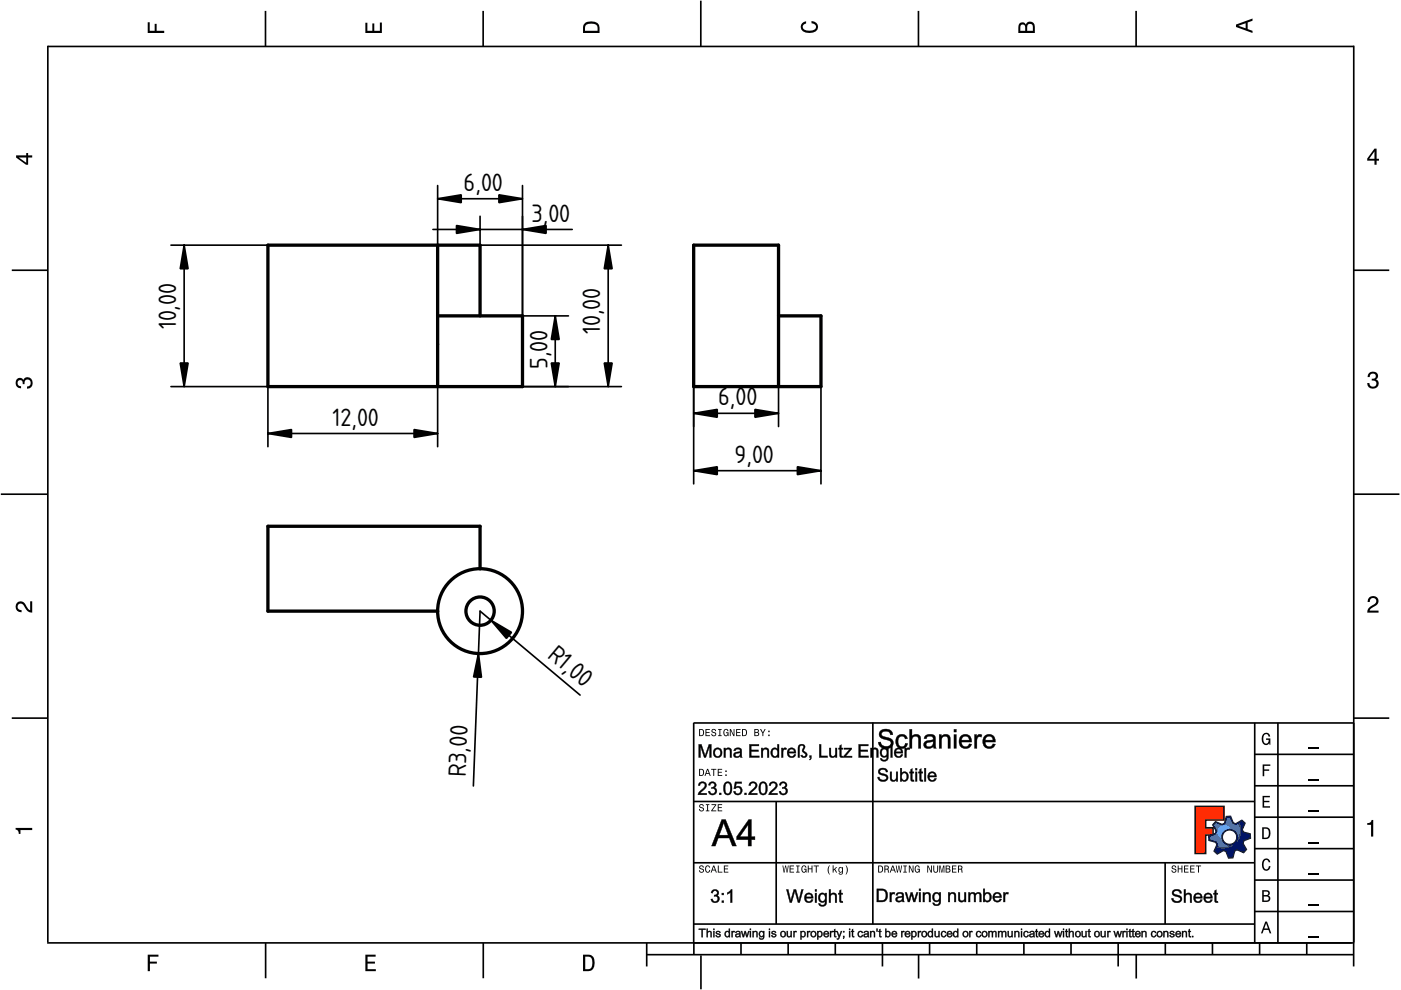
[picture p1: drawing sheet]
<svg xmlns="http://www.w3.org/2000/svg" width="297mm" height="210mm" viewBox="0 0 297 210" stroke-linecap="round" stroke-linejoin="round" font-family="sans-serif">
<defs><g id="words">
<g font-size="5">
<text x="98.3" y="40.5">6,00</text>
<text x="112.7" y="47">3,00</text>
<text x="37.4" y="69.9" transform="rotate(-90 37.4 69.9)">10,00</text>
<text x="127.3" y="70.8" transform="rotate(-90 127.3 70.8)">10,00</text>
<text x="116" y="78.2" transform="rotate(-90 116 78.2)">5,00</text>
<text x="152.2" y="86">6,00</text>
<text x="70.5" y="90.2">12,00</text>
<text x="155.8" y="98.1">9,00</text>
<text x="115.9" y="139.2" transform="rotate(40 115.9 139.2)">R1,0</text>
<text x="98.8" y="164.8" transform="rotate(-88 98.8 164.8)">R3,00</text>
</g>
</g></defs>
<g fill="none" stroke="#000" stroke-width=".35">
<path d="M10.1 9.7v190.1M10.1 9.9h277M56.3 2.3v7.5M102.4 2.3v7.5M148.6 .1v9.8M194.7 2.3v7.5M240.9 2.3v7.5M287 9.7v195.2M2.5 57.3h7.5M287.1 57.3h7.4M.2 104.8h10M287 104.8h9.7"/>
<path d="M2.5 152.3h7.5M147 153.3h140.1M147.1 153.3v49.1M185.1 153.2v42.8M266 159.9h21M266 153.3v46.7M270.9 153.3v46.7M287.1 152.3h7.4M147 169.9h119M164.6 169.9v26M266 179.9h21M266 173.3h21"/>
<path d="M266 166.6h21M10 199.9h277.1M56.3 199.9v7.5M102.5 199.9v7.5M137.1 199.9v5M147 195.9h119M147 182.9h119M157.1 199.9v2.5M167.1 199.9v2.5M177.1 199.9v2.5M187.1 199.9v5M197.1 199.9v2.5"/>
<path d="M207.1 199.9v2.5M217.1 199.9v2.5M227.1 199.9v2.5M237.1 199.9v5M247 182.9v13M247.1 199.9v2.5M257.1 199.9v2.5M266 193.3h21M266 186.6h21M267.1 199.9v2.5M277.1 199.9v2.5M137.1 202.4h150"/>
<path d="M148.6 202.6v7.2M194.8 202.4v5.1M240.9 202.4v5.1"/>
</g>
<g fill="#000">
<path d="M31.3 4.7h.4v1.8h1.1v-1.4h.4v1.4h1.6v.5h-3.5z" fill-rule="evenodd"/>
<path d="M77.5 4.8h.4v1.7h1v-1.5h.5v1.5h1.1v-1.7h.5v2.2h-3.5z" fill-rule="evenodd"/>
<path d="M124.1 4.9a2.19 2.19 0 0 0-.5 2.1h3.5v-1.2a1.42 1.42 0 0 0-1.7-1.3zM124.3 5.2a2.14 2.14 0 0 1 2.3 .3l.1 1h-2.7l.1-1z" fill-rule="evenodd"/>
<path d="M170.1 4.9l.8-.4v.5a.7 .7 0 0 0-.7 .5 .7 .7 0 0 0 .3 .8 1.69 1.69 0 0 0 2.5-.6 .9 .9 0 0 0-.9-.8v-.5a1.24 1.24 0 0 1 1.3 1.1 1.24 1.24 0 0 1-1 1.4 2.22 2.22 0 0 1-2.5-.7l-.1-.5z" fill-rule="evenodd"/>
<path d="M216.1 5l-.2 .8v1.2h3.5v-1.3a.98 .98 0 0 0-.7-1.1 .98 .98 0 0 0-1.2 .6 .84 .84 0 0 0-1.4-.2zM216.4 5.3a.54 .54 0 0 1 .7-.1 .54 .54 0 0 1 .3 .6v.7h-1.1zM217.9 5.2a.62 .62 0 0 1 .7-.1 .62 .62 0 0 1 .4 .6v.8h-1.2z" fill-rule="evenodd"/>
<path d="M262.1 5.2v.5l3.5 1.3v-.5l-1.1-.3v-1.4l1.1-.4v-.5zM262.6 5.5l1.5-.6v1.1z" fill-rule="evenodd"/>
<path d="M3.4 32.9v.5l2.1 1.5h.5v-1.5h.8v-.5h-.8v-.5h-.4v.5zM4 33.4h1.6v1.1z" fill-rule="evenodd"/>
<path d="M291.4 31.5l-1.5 2.1v.5h1.5v.8h.5v-.8h.5v-.4h-.5v-2.2zM291.4 32.1v1.6h-1.1z" fill-rule="evenodd"/>
<path d="M3.6 80.4a.86 .86 0 0 1 1.4 .1 1.06 1.06 0 0 1 1.2-.5 1.06 1.06 0 0 1 .7 1.2 1.1 1.1 0 0 1-1.2 1.2v-.4a.71 .71 0 0 0 .8-1 .71 .71 0 0 0-1.3-.1v.6h-.4a.61 .61 0 0 0-.3-.8 .61 .61 0 0 0-.8 .2 .61 .61 0 0 0 .2 .8l.6 .2v.4a1.15 1.15 0 0 1-1.2-.6 1.15 1.15 0 0 1 .3-1.3z" fill-rule="evenodd"/>
<path d="M290.3 79.1a1.08 1.08 0 0 1 1.3-.2 1.08 1.08 0 0 1 .5 1.3l-.4 .2a1.06 1.06 0 0 1 .6 1.3 1.06 1.06 0 0 1-1.2 .7 1.1 1.1 0 0 1-1.2-1.2h.4a.71 .71 0 0 0 1 .8 .71 .71 0 0 0 .1-1.3h-.6v-.4a.61 .61 0 0 0 .8-.3 .61 .61 0 0 0-.2-.8 .61 .61 0 0 0-.8 .2l-.2 .5h-.4z" fill-rule="evenodd"/>
<path d="M3.6 127.8a1.22 1.22 0 0 1 2 .7l.4 .6 .4 .3v-1.9h.4v2.4a1.8 1.8 0 0 1-1.7-1.4 .71 .71 0 0 0-.9-.5 .71 .71 0 0 0-.5 .8 .71 .71 0 0 0 .9 .6v.4a1.18 1.18 0 0 1-1.2-.6 1.18 1.18 0 0 1 .2-1.4z" fill-rule="evenodd"/>
<path d="M290.3 126.7a1.18 1.18 0 0 1 1.9 .3 1.18 1.18 0 0 1-1 1.7l-.5 .3-.3 .5h1.9v.4h-2.4a1.8 1.8 0 0 1 1.4-1.7 .71 .71 0 0 0 .5-.9 .71 .71 0 0 0-.9-.5 .71 .71 0 0 0-.5 .8h-.4z" fill-rule="evenodd"/>
<path d="M148.2 154.6v1.5h.5a.77 .77 0 0 0 .6-.8 .77 .77 0 0 0-.6-.7zM148.4 154.8a.58 .58 0 0 1 .7 .5 .58 .58 0 0 1-.7 .6zM149.6 154.6v1.5h.9v-.2h-.7v-.5h.6v-.2h-.6v-.4h.7v-.2zM151 154.7a.53 .53 0 0 0 0 .6 .53 .53 0 0 0 .6 .2 .32 .32 0 0 1-.3 .5 .32 .32 0 0 1-.3-.4h-.2a.5 .5 0 0 0 .7 .5 .5 .5 0 0 0 .1-.8l-.4-.1a.28 .28 0 0 1-.1-.4 .28 .28 0 0 1 .4-.1 .28 .28 0 0 1 .1 .3h.2a.51 .51 0 0 0-.3-.4 .51 .51 0 0 0-.5 .1zM152.3 154.6v.2h.2v1.1h-.2v.2h.7v-.2h-.3v-1.1h.3v-.2zM153.5 154.7a.81 .81 0 0 0 .5 1.4l.3-.2 .2 .2v-.8h-.6v.1h.4l-.2 .5a.6 .6 0 0 1-.5-.6 .6 .6 0 0 1 .4-.6l.2 .3h.2l-.1-.3a.53 .53 0 0 0-.8 0zM154.7 154.6v1.5h.2v-1.3l.6 1.3h.2v-1.5h-.2v1.2l-.5-1.2zM156.1 154.6v1.5h.9v-.2h-.7v-.5h.6v-.2h-.6v-.4h.7v-.2zM157.3 154.6v1.5h.5a.77 .77 0 0 0 .6-.8 .77 .77 0 0 0-.6-.7zM157.5 154.8a.58 .58 0 0 1 .7 .5 .58 .58 0 0 1-.7 .6zM159.9 154.6v1.5h.6a.42 .42 0 0 0 .5-.3 .42 .42 0 0 0-.3-.5l.2-.2-.1-.4zM160.1 154.8h.3a.23 .23 0 0 1 .3 .2 .23 .23 0 0 1-.3 .2h-.3zM160.1 155.4h.4a.26 .26 0 0 1 .3 .2 .26 .26 0 0 1-.3 .3h-.4zM161.1 154.6l.5 .9v.6h.2v-.6l.5-.9h-.2l-.4 .7-.3-.7zM162.9 155.8v.3h.3v-.3zM162.9 154.9v.3h.3v-.3z" fill-rule="evenodd"/>
<path d="M267.8 155.7a.85 .85 0 0 1 .9-.3 .85 .85 0 0 1 .6 .8h-.3l-.1-.3a.49 .49 0 0 0-.4-.3 .49 .49 0 0 0-.5 .3 1.2 1.2 0 0 0 .4 1.8 .66 .66 0 0 0 .6-.8h-.6v-.3h.9v1.3h-.1l-.1-.3-.3 .3a.85 .85 0 0 1-1.2-.7v-1.1z" fill-rule="evenodd"/>
<path d="M3.3 175.5h3.5v.5h-2.5v.8h-.3a.77 .77 0 0 0-.7-.9z" fill-rule="evenodd"/>
<path d="M148.4 170.6a.53 .53 0 0 0 0 .6 .53 .53 0 0 0 .6 .2 .32 .32 0 0 1-.3 .5 .32 .32 0 0 1-.3-.4h-.2a.5 .5 0 0 0 .7 .6 .5 .5 0 0 0 .1-.9l-.4-.1a.28 .28 0 0 1-.1-.4 .28 .28 0 0 1 .4-.1 .28 .28 0 0 1 .1 .4h.2a.51 .51 0 0 0-.3-.5 .51 .51 0 0 0-.5 .1zM149.7 170.5v.2h.2v1.1h-.2v.2h.7v-.2h-.3v-1.1h.3v-.2zM150.8 170.5v.2h.8l-.8 1.3h1.1v-.2h-.9l.9-1.3zM152.2 170.5v1.5h.9v-.2h-.7v-.5h.6v-.2h-.6v-.4h.7v-.2z" fill-rule="evenodd"/>
<path d="M148.2 163v1.5h.5a.77 .77 0 0 0 .6-.7 .77 .77 0 0 0-.6-.8zM148.4 163.2a.57 .57 0 0 1 .7 .6 .57 .57 0 0 1-.7 .5zM149.9 163l-.5 1.5h.2l.1-.4h.6l.2 .4h.2l-.6-1.5zM150 163.2l.3 .7h-.5zM150.8 163v.2h.4v1.3h.2v-1.3h.5v-.2zM152.2 163v1.5h.9v-.2h-.7v-.5h.6v-.2h-.6v-.4h.7v-.2zM153.8 164.2v.3h.3v-.3zM153.8 163.4v.3h.3v-.3z" fill-rule="evenodd"/>
<path d="M253.4 171h6.1v2.8h-3.9v1.7h1.6v1.5h-1.6v4h-2.2z" fill-rule="evenodd"/>
<path d="M257.7 174.3l-.5 .6 .7 1.3-.2 .6-1.4 .5v.9l1.5 .4 .3 .5-.7 1.4 .7 .5 1.3-.7 .6 .2 .5 1.4 .9-.1 .3-1.4 .6-.3 1.4 .6 .5-.6-.7-1.3 .2-.6 1.4-.5-.1-.9-1.4-.4-.3-.5 .6-1.4-.6-.6-1.3 .8-.6-.2-.5-1.4h-.9l-.4 1.5-.5 .2zM259.1 177.5a1.6 1.6 0 0 1 3.2 0 1.6 1.6 0 0 1-3.2 0z" fill-rule="evenodd"/>
<path d="M267.7 168.7h1.5v.3h-1.2v.8h1.1v.3h-1.1v.8h1.3v.3h-1.6z" fill-rule="evenodd"/>
<path d="M267.7 162.1h1.6v.3h-1.3v.7h1.1v.3h-1.1v1.2h-.3z" fill-rule="evenodd"/>
<path d="M267.6 175.4v2.5h.8a1.37 1.37 0 0 0 .7-2.2 1.56 1.56 0 0 0-1.5-.3zM267.9 175.7a.98 .98 0 0 1 1.2 .7 .98 .98 0 0 1-.7 1.2h-.5z" fill-rule="evenodd"/>
<path d="M289.9 174.5a.77 .77 0 0 0 .9-.6h.4v3.5h-.5v-2.5h-.8z" fill-rule="evenodd"/>
<path d="M148.4 183.6a.53 .53 0 0 0 0 .6 .53 .53 0 0 0 .6 .2 .32 .32 0 0 1-.3 .5 .32 .32 0 0 1-.3-.4h-.2a.5 .5 0 0 0 .7 .6 .5 .5 0 0 0 .1-.9l-.4-.1a.28 .28 0 0 1-.1-.4 .28 .28 0 0 1 .4-.1 .28 .28 0 0 1 .1 .4h.2a.51 .51 0 0 0-.3-.5 .51 .51 0 0 0-.5 .1zM149.6 183.7l-.1 .2a.67 .67 0 0 0 .1 .9 .67 .67 0 0 0 .8 .1l.2-.4h-.2l-.2 .3a.6 .6 0 0 1-.5-.5 .6 .6 0 0 1 .4-.6l.3 .3h.2l-.2-.4a.5 .5 0 0 0-.8 .1zM151.2 183.5l-.5 1.5h.2l.1-.4h.6l.2 .4h.2l-.6-1.5zM151.3 183.7l.3 .7h-.5zM152.2 183.5v1.5h1v-.2h-.8v-1.3zM153.5 183.5v1.5h.9v-.2h-.7v-.5h.6v-.2h-.6v-.4h.7v-.2z" fill-rule="evenodd"/>
<path d="M165.9 183.5l.3 1.5h.1l.3-1.3 .2 1.3h.2l.2-1.5h-.1l-.2 1.3-.2-1.3h-.2l-.2 1.3-.2-1.3zM167.4 183.5v1.5h1v-.2h-.8v-.5h.7v-.2h-.7v-.4h.7v-.2zM168.8 183.5v.2h.3v1.1h-.3v.2h.7v-.2h-.2v-1.1h.2v-.2zM170.1 183.7a.82 .82 0 0 0 .5 1.3l.3-.2 .1 .2v-.8h-.5v.2h.3l-.2 .4a.6 .6 0 0 1-.5-.5 .6 .6 0 0 1 .5-.6l.2 .3h.2l-.2-.4a.53 .53 0 0 0-.7 .1zM171.3 183.5v1.5h.2v-.7h.6v.7h.2v-1.5h-.2v.6h-.6v-.6zM172.5 183.5v.2h.5v1.3h.2v-1.3h.4v-.2zM175.8 183.5a1.35 1.35 0 0 0 .2 1.9 1.84 1.84 0 0 1 0-1.9zM176.5 183.5v1.5h.2v-.4l.2-.2 .4 .6h.2l-.4-.7 .4-.5h-.2l-.6 .6v-.9zM177.9 184a.59 .59 0 0 0-.2 .7 .59 .59 0 0 0 .7 .3l.1-.2a.31 .31 0 0 1-.1 .5 .31 .31 0 0 1-.4-.2h-.2a.47 .47 0 0 0 .5 .4 .47 .47 0 0 0 .4-.5v-1.2h-.2v.2l-.3-.2zM178 184.1l.1-.1a.42 .42 0 0 1 .4 .4 .42 .42 0 0 1-.4 .5l-.1-.3zM179.3 183.5a1.85 1.85 0 0 1 0 1.9 1.22 1.22 0 0 0 0-1.9z" fill-rule="evenodd"/>
<path d="M186.2 183.5v1.5h.5a.77 .77 0 0 0 .6-.7 .77 .77 0 0 0-.6-.8zM186.4 183.7a.58 .58 0 0 1 .6 .6 .58 .58 0 0 1-.6 .5zM187.5 183.5v1.5h.2v-.6a.45 .45 0 0 1 .5 .1 .45 .45 0 0 1 .1 .5h.2l-.2-.7a.42 .42 0 0 0 .1-.5 .42 .42 0 0 0-.4-.3zM187.7 183.7h.2a.26 .26 0 0 1 .4 .3 .26 .26 0 0 1-.4 .2h-.2zM189.2 183.5l-.6 1.5h.2l.2-.4h.6l.1 .4h.2l-.5-1.5zM189.3 183.7l.2 .7h-.4zM189.9 183.5l.3 1.5h.2l.2-1.3 .2 1.3h.2l.3-1.5h-.2l-.2 1.3-.2-1.3h-.2l-.2 1.3-.2-1.3zM191.5 183.5v.2h.3v1.1h-.3v.2h.8v-.2h-.3v-1.1h.3v-.2zM192.7 183.5v1.5h.2v-1.2l.5 1.2h.3v-1.5h-.2v1.2l-.6-1.2zM194.1 183.7a.81 .81 0 0 0 .5 1.3l.3-.2 .1 .2v-.8h-.5v.2h.3l-.2 .4a.6 .6 0 0 1-.5-.5 .6 .6 0 0 1 .5-.6l.2 .3h.2l-.2-.4a.53 .53 0 0 0-.7 .1zM196.6 183.5v1.5h.2v-1.2l.6 1.2h.2v-1.5h-.2v1.2l-.6-1.2zM197.9 183.5v.9a.52 .52 0 0 0 .5 .6 .52 .52 0 0 0 .5-.6v-.9h-.2v.9a.33 .33 0 0 1-.3 .5 .33 .33 0 0 1-.3-.5v-.9zM199.2 183.5v1.5h.1v-1.4l.3 1.4h.2l.3-1.4v1.4h.1v-1.5h-.2l-.3 1.3-.3-1.3zM200.5 183.5v1.5h.6a.42 .42 0 0 0 .4-.3 .42 .42 0 0 0-.2-.5l.2-.2-.1-.4zM200.7 183.7h.3a.23 .23 0 0 1 .3 .2 .23 .23 0 0 1-.3 .2h-.3zM200.7 184.3h.3a.26 .26 0 0 1 .3 .3 .26 .26 0 0 1-.3 .2h-.3zM201.8 183.5v1.5h1v-.2h-.8v-.5h.7v-.2h-.7v-.4h.8v-.2zM203.1 183.5v1.5h.2v-.6a.45 .45 0 0 1 .5 .1 .45 .45 0 0 1 .1 .5h.2l-.2-.7a.42 .42 0 0 0 .1-.5 .42 .42 0 0 0-.4-.3zM203.3 183.7h.3a.26 .26 0 0 1 .3 .3 .26 .26 0 0 1-.4 .2h-.2z" fill-rule="evenodd"/>
<path d="M248.5 183.6a.53 .53 0 0 0 0 .6 .53 .53 0 0 0 .6 .2 .32 .32 0 0 1-.2 .5 .32 .32 0 0 1-.3-.4h-.2a.5 .5 0 0 0 .6 .6 .5 .5 0 0 0 .2-.9l-.4-.1a.28 .28 0 0 1-.1-.4 .28 .28 0 0 1 .3-.1 .28 .28 0 0 1 .2 .4h.2a.51 .51 0 0 0-.3-.5 .51 .51 0 0 0-.6 .1zM249.7 183.5v1.5h.2v-.7h.6v.7h.2v-1.5h-.2v.6h-.6v-.6zM251 183.5v1.5h1v-.2h-.8v-.5h.7v-.2h-.7v-.4h.8v-.2zM252.3 183.5v1.5h1v-.2h-.8v-.5h.7v-.2h-.7v-.4h.8v-.2zM253.5 183.5v.2h.5v1.3h.2v-1.3h.5v-.2z" fill-rule="evenodd"/>
<path d="M268.3 195.4l-1 2.5h.4l.2-.7h1l.3 .7h.3l-.9-2.5zM268.4 195.8l.4 1.1h-.7z" fill-rule="evenodd"/>
<path d="M267.6 188.7v2.5h1a.7 .7 0 0 0 .7-.5 .7 .7 0 0 0-.4-.8 .61 .61 0 0 0 .3-.8 .61 .61 0 0 0-.7-.4zM267.9 189h.6a.38 .38 0 0 1 .4 .4 .38 .38 0 0 1-.5 .4h-.5zM267.9 190.1h.6a.44 .44 0 0 1 .5 .4 .44 .44 0 0 1-.5 .4h-.6z" fill-rule="evenodd"/>
<path d="M267.8 182.3a.85 .85 0 0 1 .9-.3 .85 .85 0 0 1 .6 .8h-.3l-.1-.2a.47 .47 0 0 0-.4-.3 .47 .47 0 0 0-.4 .3 1.21 1.21 0 0 0 .4 1.7 .64 .64 0 0 0 .5-.7h.4a.89 .89 0 0 1-.8 1 .89 .89 0 0 1-1-.7v-1.1z" fill-rule="evenodd"/>
<path d="M31.3 202.4h2.3v.4h-1.8v1.1h1.5v.4h-1.5v1.6h-.5z" fill-rule="evenodd"/>
<path d="M77.5 202.4h2.1v.4h-1.7v1.1h1.6v.4h-1.6v1.2h1.8v.4h-2.2z" fill-rule="evenodd"/>
<path d="M123.6 202.4v3.5h1.2a1.42 1.42 0 0 0 1.3-1.7 1.38 1.38 0 0 0-1.3-1.8zM124.1 202.8l1 .1a1.89 1.89 0 0 1 0 2.5l-1 .1z" fill-rule="evenodd"/>
</g>
<path d="M277.3 158.6h2.2M277.3 178.6h2.2M277.3 172h2.2M277.3 165.3h2.2M277.3 198.6h2.2M277.3 192h2.2M277.3 185.3h2.2" fill="none" stroke="#000" stroke-width=".25"/>
<g fill="#000">
<path d="M186.7 154.9a1.61 1.61 0 0 1 2.6 .9l-.5 .1a.99 .99 0 0 0-.9-.8 .99 .99 0 0 0-1 .5l.3 .5 1 .2a1.23 1.23 0 0 1 1.3 1.4 1.23 1.23 0 0 1-1.6 1.1 1.42 1.42 0 0 1-1.7-1.5h.5a1.14 1.14 0 0 0 1 .9 1.14 1.14 0 0 0 1.2-.6l-.3-.5-1.7-.5a.96 .96 0 0 1-.2-1.7zM186.7 155a1.09 1.09 0 0 0-.1 1.2 1.09 1.09 0 0 0 1.1 .6l.7 .2a.66 .66 0 0 1 .5 .8 .66 .66 0 0 1-.8 .5 1.07 1.07 0 0 1-1.4-1l-.5 .1a1.66 1.66 0 0 0 1.5 1.3 1.66 1.66 0 0 0 1.7-1l-.1-.6-.6-.6-1.7-.5a.56 .56 0 0 1-.1-.7 .56 .56 0 0 1 .6-.3 .89 .89 0 0 1 1.3 .8h.5a1.55 1.55 0 0 0-2.6-.8zM190.3 156a1.21 1.21 0 0 1 1.3-.4 1.21 1.21 0 0 1 .8 1l-.5 .1a.78 .78 0 0 0-1-.6 .78 .78 0 0 0-.5 1.1 .77 .77 0 0 0 .6 1.1 .77 .77 0 0 0 .9-.8l.5 .1a1.31 1.31 0 0 1-1.5 1.2 1.31 1.31 0 0 1-1-1.6l.1-.8zM190.4 156a1.48 1.48 0 0 0-.4 1.9 1.48 1.48 0 0 0 1.8 .7l.4-.4 .2-.5-.5-.1a.78 .78 0 0 1-.7 .8 .78 .78 0 0 1-.8-.8 1 1 0 0 1 .1-1.2 1 1 0 0 1 1.1-.3l.3 .6 .5-.1a1.22 1.22 0 0 0-2-.6zM192.8 154.6h.6l-.1 1.5a1.05 1.05 0 0 1 1.3-.4 1.05 1.05 0 0 1 .7 1.1v1.9h-.6v-1.9a.67 .67 0 0 0-.8-.6 .67 .67 0 0 0-.5 .9v1.6h-.6zM192.9 154.6v4.1h.4v-1.6a.75 .75 0 0 1 .6-1 .75 .75 0 0 1 .9 .7l-.1 1.9h.5v-1.9a1 1 0 0 0-.7-1.1 1 1 0 0 0-1.2 .5v-1.6zM196.2 155.9a1.34 1.34 0 0 1 2.2 .5v1.7l.2 .6h-.6l-.1-.4a1.27 1.27 0 0 1-2.1-.2 1.23 1.23 0 0 1 1.5-1.2l.5-.1a.74 .74 0 0 0-.6-.7 .74 .74 0 0 0-.8 .6l-.5-.1zM196.3 156l-.4 .6h.5a.76 .76 0 0 1 .5-.6 .76 .76 0 0 1 .8 .3v-.1a.37 .37 0 0 1 .2 .4 .37 .37 0 0 1-.3 .3l-1.1 .2a.9 .9 0 0 0-.6 1 1.27 1.27 0 0 0 2 .1l.1 .5h.5l-.2-.6v-1.8a1.37 1.37 0 0 0-2-.3zM196.5 157.6a.5 .5 0 0 0 .1 .7 .5 .5 0 0 0 .7-.1l.5-.3v-.7zM196.5 157.5l1.4-.4a.92 .92 0 0 1-.4 1.1 .92 .92 0 0 1-1.2-.1zM199.1 155.7h.5v.5a1.05 1.05 0 0 1 1.3-.5 1.05 1.05 0 0 1 .6 1.2v1.8h-.5v-1.8a.67 .67 0 0 0-.8-.8 .67 .67 0 0 0-.5 1v1.6h-.6zM199.1 155.7v3h.5v-1.6a.75 .75 0 0 1 .6-1 .75 .75 0 0 1 .8 .8v1.8h.5v-2.3a1.05 1.05 0 0 0-1-.7 1.05 1.05 0 0 0-1 .6l.1-.6zM202.2 154.6h.6v.7h-.6zM202.3 154.6v.6h.5v-.6zM202.2 155.7h.6v3h-.6zM202.3 155.7v3h.5v-3zM203.7 156.1a1.38 1.38 0 0 1 1.7-.3 1.38 1.38 0 0 1 .6 1.6l-2.1-.1a.83 .83 0 0 0 .6 1 .83 .83 0 0 0 1-.6h.5a1.2 1.2 0 0 1-1.6 1 1.62 1.62 0 0 1-.7-2.6zM203.7 156.1a1.47 1.47 0 0 0-.1 2 1.47 1.47 0 0 0 1.9 .3l.5-.6-.5-.1a.85 .85 0 0 1-1.1 .6 .85 .85 0 0 1-.6-1h2.2a1.32 1.32 0 0 0-.7-1.4 1.32 1.32 0 0 0-1.6 .2zM204.2 156.3l-.3 .6h1.5a.76 .76 0 0 0-.4-.7 .76 .76 0 0 0-.8 .1zM204.1 156.3l.6-.3 .5 .2 .2 .3 .1 .5h-1.7zM206.6 155.7h.5v.5a.68 .68 0 0 1 .4-.5 .68 .68 0 0 1 .7 .2l-.1 .5a.55 .55 0 0 0-.9 .2v2.1h-.6zM206.6 155.7v3h.5v-1.6a.66 .66 0 0 1 .1-.8 .66 .66 0 0 1 .8 0l.2-.4a.76 .76 0 0 0-1.2 .3l.1-.5zM208.7 156.1a1.38 1.38 0 0 1 1.7-.3 1.38 1.38 0 0 1 .6 1.6l-2.1-.1a.83 .83 0 0 0 .6 1 .83 .83 0 0 0 1-.6h.5a1.2 1.2 0 0 1-1.6 1 1.62 1.62 0 0 1-.7-2.6zM208.8 156.1a1.47 1.47 0 0 0-.2 2 1.47 1.47 0 0 0 2 .3l.4-.6-.5-.1a.85 .85 0 0 1-1 .6 .85 .85 0 0 1-.6-1h2.1a1.32 1.32 0 0 0-.7-1.4 1.32 1.32 0 0 0-1.5 .2zM209.2 156.3l-.3 .6h1.6a.76 .76 0 0 0-.5-.7 .76 .76 0 0 0-.8 .1zM209.1 156.3l.6-.3 .5 .2 .3 .3 .1 .5h-1.7z"/>
<path d="M186.7 155a1.58 1.58 0 0 1 2.6 .8h-.5a1.01 1.01 0 0 0-.9-.8 1.01 1.01 0 0 0-1 .6l.3 .5a3 3 0 0 1 2.1 1 1.33 1.33 0 0 1-1.7 1.6 1.37 1.37 0 0 1-1.4-1.3l.5-.1a1.15 1.15 0 0 0 1 .9 1.15 1.15 0 0 0 1.2-.6 1.51 1.51 0 0 0-1.5-.9 1.04 1.04 0 0 1-.9-.6 1.04 1.04 0 0 1 .2-1.1zM190.3 156a1.24 1.24 0 0 1 2.1 .6l-.5 .1a.8 .8 0 0 0-1-.6 .8 .8 0 0 0-.5 1.1 .8 .8 0 0 0 .6 1.1 .8 .8 0 0 0 .9-.7l.5 .1a1.32 1.32 0 0 1-1.6 1 1.32 1.32 0 0 1-.9-1.8zM192.9 154.6h.4v1.5a1.04 1.04 0 0 1 1.3-.4 1.04 1.04 0 0 1 .6 1.1v1.9h-.5v-1.9a.71 .71 0 0 0-.8-.7 .71 .71 0 0 0-.6 1v1.6h-.4zM196.2 156a1.41 1.41 0 0 1 2.1 .3l.2 2.4h-.5l-.1-.4a1.2 1.2 0 0 1-2.1-.4 1.27 1.27 0 0 1 1.5-1h.3a.41 .41 0 0 0 .2-.5 .41 .41 0 0 0-.4-.3l-.8 .1-.2 .4h-.5zM196.5 157.5a.54 .54 0 0 0 .1 .8 .54 .54 0 0 0 .7 0 .9 .9 0 0 0 .5-1.1zM199.1 155.7h.5v.5a1.04 1.04 0 0 1 1.2-.5 1.04 1.04 0 0 1 .7 1.2v1.8h-.5v-1.8a.72 .72 0 0 0-.8-.8 .72 .72 0 0 0-.6 1v1.6h-.5zM202.3 154.6h.5v.6h-.5zM202.3 155.7h.5v3h-.5zM203.7 156.1a1.36 1.36 0 0 1 1.6-.3 1.36 1.36 0 0 1 .7 1.5h-2.2a.85 .85 0 0 0 .7 1 .85 .85 0 0 0 1-.6l.5 .1a1.43 1.43 0 0 1-2 .8 1.43 1.43 0 0 1-.6-2zM204.1 156.3l-.2 .6h1.6a.8 .8 0 0 0-.5-.7 .8 .8 0 0 0-.9 .1zM206.6 155.7h.5v.5a.71 .71 0 0 1 1.1-.4l-.2 .5a.65 .65 0 0 0-.7 .1 .65 .65 0 0 0-.2 .7v1.6h-.5zM208.7 156.1a1.36 1.36 0 0 1 1.7-.3 1.36 1.36 0 0 1 .6 1.5h-2.1a.85 .85 0 0 0 .6 1 .85 .85 0 0 0 1-.6l.5 .1a1.43 1.43 0 0 1-1.9 .8 1.43 1.43 0 0 1-.6-2zM209.2 156.3l-.3 .6h1.6a.8 .8 0 0 0-.5-.7 .8 .8 0 0 0-.8 .1z"/>
<path d="M148.1 157.8h.6l.8 2.4 .8-2.4h.5v2.8h-.4l.1-2.3-.8 2.3h-.4l-.8-2.4v2.4h-.4zM148.2 157.8v2.8h.3v-2.4l.8 2.4h.3l.9-2.3-.1 2.3h.4v-2.8h-.5l-.8 2.5-.8-2.5zM151.5 158.7a1.05 1.05 0 0 1 1.5 .2 1.05 1.05 0 0 1-.2 1.5 1.05 1.05 0 0 1-1.5-.2l-.1-1zM151.5 158.8a1.03 1.03 0 0 0-.2 1.3 1.03 1.03 0 0 0 1.3 .4 1.02 1.02 0 0 0 .4-1.4 1.02 1.02 0 0 0-1.5-.3zM151.8 159a.7 .7 0 0 0-.2 .9 .7 .7 0 0 0 .8 .3 .69 .69 0 0 0 .3-.9 .69 .69 0 0 0-.9-.3zM151.7 159a.77 .77 0 0 1 1.1 .4 .77 .77 0 0 1-.6 1 .84 .84 0 0 1-.5-1.4zM153.4 158.6h.4v.3a.73 .73 0 0 1 .9-.4 .73 .73 0 0 1 .5 .9v1.2h-.5v-1.2a.46 .46 0 0 0-.5-.5 .46 .46 0 0 0-.3 .6v1.1h-.5zM153.5 158.6v2h.3v-1.1a.53 .53 0 0 1 .4-.7 .53 .53 0 0 1 .6 .6v1.2h.3v-1.6a.73 .73 0 0 0-.7-.4 .73 .73 0 0 0-.7 .4l.1-.4zM155.7 158.8a.88 .88 0 0 1 1-.3 .88 .88 0 0 1 .6 .8l.1 1.3h-.4l-.1-.2a.73 .73 0 0 1-1 .3 .73 .73 0 0 1-.2-1.1l1.2-.3a.49 .49 0 0 0-.5-.4 .49 .49 0 0 0-.5 .4l-.4-.1zM155.8 158.8l-.2 .4h.3a.52 .52 0 0 1 .4-.4 .52 .52 0 0 1 .5 .1l.2 .5-1 .1a.6 .6 0 0 0-.3 1 .99 .99 0 0 0 1.3-.2v.3h.4l-.2-.4v-1.2a.97 .97 0 0 0-1.4-.2zM156 159.9a.43 .43 0 0 0 .3 .5 .43 .43 0 0 0 .5-.4l.1-.4zM156 159.8l1-.3a.62 .62 0 0 1-.4 .8 .62 .62 0 0 1-.8-.2zM158.9 157.8h2v.4h-1.6v.8h1.5v.4l-1.5-.1v1l1.7-.1v.4h-2.1zM158.9 157.8v2.8h2.1v-.3h-1.8v-1h1.6v-.3h-1.6v-.9l1.7 .1v-.4zM161.4 158.6h.3v.3a.73 .73 0 0 1 .9-.4 .73 .73 0 0 1 .5 .9v1.2h-.4v-1.2a.46 .46 0 0 0-.6-.5 .46 .46 0 0 0-.3 .6v1.1h-.4zM161.4 158.6v2h.3v-1.1a.53 .53 0 0 1 .4-.7 .53 .53 0 0 1 .6 .6v1.2h.3v-1.6a.73 .73 0 0 0-.7-.4 .73 .73 0 0 0-.6 .4v-.4zM163.7 158.7a.74 .74 0 0 1 1.1 .1v-1h.4v2.8h-.4v-.3a.74 .74 0 0 1-1.2 0 1.38 1.38 0 0 1 .1-1.6zM163.7 158.8a.98 .98 0 0 0-.2 1.2 .98 .98 0 0 0 1.2 .5l.2-.3-.1 .4h.4v-2.8h-.4l.1 1.2a.71 .71 0 0 0-1.2-.2zM164 159a.67 .67 0 0 0-.2 .9 .67 .67 0 0 0 .9 .3 .67 .67 0 0 0 .1-.9 .67 .67 0 0 0-.8-.3zM163.9 159a.66 .66 0 0 1 .9 0 .66 .66 0 0 1 .1 .9 .59 .59 0 0 1-.8 .5 .59 .59 0 0 1-.4-.8zM165.6 158.6h.4v.3a.47 .47 0 0 1 .3-.4 .47 .47 0 0 1 .5 .2l-.1 .3h-.4l-.2 .2v1.4h-.5zM165.7 158.6v2h.3v-1a.46 .46 0 0 1 .1-.6 .46 .46 0 0 1 .6 0l.1-.3a.61 .61 0 0 0-.9 .2l.1-.3zM167.1 158.8a.96 .96 0 0 1 1.2-.2 .96 .96 0 0 1 .4 1.1h-1.4a.56 .56 0 0 0 .4 .6 .56 .56 0 0 0 .7-.4l.3 .1a.83 .83 0 0 1-1.1 .7 1.16 1.16 0 0 1-.5-1.9zM167.2 158.9a1 1 0 0 0-.1 1.4 1 1 0 0 0 1.4 0l.2-.3h-.3a.59 .59 0 0 1-.7 .4 .59 .59 0 0 1-.5-.8l1.5 .1a1.1 1.1 0 0 0-.9-1.1zM167.5 159l-.2 .4h1a.51 .51 0 0 0-.3-.5 .51 .51 0 0 0-.5 .1zM167.4 159l.4-.2 .4 .1 .2 .5h-1.2zM169.4 157.9a.78 .78 0 0 1 1.2 0 .78 .78 0 0 1-.2 1.2l.1 .1a.75 .75 0 0 1 .7 .8 .75 .75 0 0 1-.7 .7 .67 .67 0 0 1-.8-.5l.4-.2a.34 .34 0 0 0 .4 .3 .34 .34 0 0 0 .2-.4l-.6-.5a.55 .55 0 0 1 .1-.8 .37 .37 0 0 0-.2-.6 .37 .37 0 0 0-.4 .5v2.1h-.5l.1-2.1zM169.4 158l-.2 .5v2.1h.3v-1.9a.48 .48 0 0 1 .3-.7 .48 .48 0 0 1 .6 .5l-.3 .6 .4 .6a.38 .38 0 0 1 .3 .4 .38 .38 0 0 1-.4 .3 .38 .38 0 0 1-.3-.3l-.3 .1a.7 .7 0 0 0 .7 .4 .7 .7 0 0 0 .6-.6l-.1-.3-.6-.5v-.2a.69 .69 0 0 0 .1-1.1 .69 .69 0 0 0-1.1 .1zM171.6 160.2h.5l-.1 .6-.3 .4-.2-.2 .3-.4h-.2zM171.6 160.2v.4h.3l-.1 .3-.2 .1 .1 .2 .3-.4v-.6zM173.7 157.8h.4v2.5l1.4-.1v.4h-1.8zM173.7 157.8v2.8h1.7v-.3h-1.4l.1-2.5zM175.8 158.6h.4v1.5a.49 .49 0 0 0 .6 .2 .49 .49 0 0 0 .3-.6v-1.1h.4v2h-.4v-.3a.73 .73 0 0 1-.7 .4 .73 .73 0 0 1-.6-.5zM175.8 158.6l.1 1.2a.68 .68 0 0 0 .5 .8 .68 .68 0 0 0 .8-.4l-.1 .4h.4v-2h-.4l.1 1.1a.55 .55 0 0 1-.5 .7 .55 .55 0 0 1-.6-.7l.1-1.1zM178 158.1l.4-.3v.8h.4v.3h-.4v1.3l.4 .1v.3a.57 .57 0 0 1-.6 0 .57 .57 0 0 1-.2-.6v-1.1h-.3v-.3h.3zM178 158.1l.1 .5h-.3v.3l.3-.1v1.2a.46 .46 0 0 0 .1 .5 .46 .46 0 0 0 .6 .1l-.1-.3a.27 .27 0 0 1-.3 0 .27 .27 0 0 1-.1-.3v-1.2l.4 .1v-.3h-.4l.1-.7zM178.9 158.6h1.7v.2l-1.3 1.5h1.4v.3h-1.9v-.3l1.3-1.4h-1.2zM178.9 158.6v.3l1.3-.1-1.3 1.5v.3h1.7v-.3l-1.4 .1 1.4-1.6v-.2zM182 157.8h2.1v.4h-1.7v.8h1.6v.4l-1.6-.1v1l1.8-.1v.4h-2.2zM182.1 157.8v2.8h2v-.3h-1.7v-1h1.6v-.3h-1.6v-.9l1.7 .1v-.4zM184.5 158.6h.4v.3a.73 .73 0 0 1 .9-.4 .73 .73 0 0 1 .4 .9v1.2h-.4v-1.2a.46 .46 0 0 0-.5-.5 .46 .46 0 0 0-.3 .6v1.1h-.5zM184.6 158.6v2h.3v-1.1a.53 .53 0 0 1 .4-.7 .53 .53 0 0 1 .6 .6v1.2h.3v-1.6a.73 .73 0 0 0-.7-.4 .73 .73 0 0 0-.7 .4l.1-.4zM186.8 158.8a.77 .77 0 0 1 1.2 0v-.2h.4v1.7a.91 .91 0 0 1-.7 1.1 .91 .91 0 0 1-1.1-.7l.4 .1a.53 .53 0 0 0 .5 .3 .53 .53 0 0 0 .5-.3v-.5a.81 .81 0 0 1-.9 .3 .81 .81 0 0 1-.5-.7v-.7zM186.9 158.8a.93 .93 0 0 0-.2 1.3 .93 .93 0 0 0 1.3 .2h.1a.61 .61 0 0 1-.3 .8 .61 .61 0 0 1-.7-.1l-.1-.2h-.3a.86 .86 0 0 0 1 .5 .86 .86 0 0 0 .6-1l.1-1.7h-.4l.1 .4a.76 .76 0 0 0-1.2-.2zM187.1 159a.65 .65 0 0 0-.1 .9 .65 .65 0 0 0 .8 .2 .65 .65 0 0 0 .2-.9 .65 .65 0 0 0-.9-.2zM187.1 159a.74 .74 0 0 1 1 .4 .74 .74 0 0 1-.6 1 .82 .82 0 0 1-.4-1.4zM188.8 157.8h.4v2.8h-.4zM188.9 157.8v2.8h.3v-2.8zM189.8 158.8a.96 .96 0 0 1 1.2-.2 .96 .96 0 0 1 .4 1.1h-1.4a.56 .56 0 0 0 .4 .6 .56 .56 0 0 0 .7-.4l.3 .1a.83 .83 0 0 1-1.2 .7 1.16 1.16 0 0 1-.4-1.9zM189.9 158.9a1 1 0 0 0-.1 1.4 1 1 0 0 0 1.4 0l.2-.3h-.3a.59 .59 0 0 1-.8 .4 .59 .59 0 0 1-.4-.8l1.5 .1a1.1 1.1 0 0 0-.9-1.1zM190.1 159l-.2 .4h1.1a.51 .51 0 0 0-.3-.5 .51 .51 0 0 0-.6 .1zM190.1 159l.4-.2 .3 .1 .3 .5h-1.2zM191.8 158.6h.4l-.1 .3a.47 .47 0 0 1 .4-.4 .47 .47 0 0 1 .5 .2l-.2 .3h-.3l-.3 .2v1.4h-.4zM191.8 158.6v2h.4l-.1-1a.46 .46 0 0 1 .1-.6 .46 .46 0 0 1 .6 0l.1-.3a.61 .61 0 0 0-.8 .2v-.3z"/>
<path d="M148.2 157.8h.5l.8 2.4 .8-2.4h.5v2.8h-.4v-2.3l-.8 2.3h-.3l-.8-2.4v2.4h-.3zM151.5 158.8a1.01 1.01 0 0 1 1.4 .2 1.01 1.01 0 0 1-.2 1.4 1.01 1.01 0 0 1-1.4-.2l-.1-.9zM151.7 159a.74 .74 0 0 0-.1 .9 .74 .74 0 0 0 .9 .4 .73 .73 0 0 0 .2-1 .73 .73 0 0 0-1-.3zM153.5 158.6h.3v.3a.72 .72 0 0 1 .9-.3 .72 .72 0 0 1 .4 .8v1.2h-.3v-1.2a.5 .5 0 0 0-.6-.6 .5 .5 0 0 0-.4 .7v1.1h-.3zM155.7 158.8a.87 .87 0 0 1 1-.3 .87 .87 0 0 1 .6 .8l.1 1.3h-.4l-.1-.2a.74 .74 0 0 1-.9 .3 .74 .74 0 0 1-.4-.9l.4-.3 .9-.2a.51 .51 0 0 0-.4-.5 .51 .51 0 0 0-.6 .4h-.3zM156 159.8a.36 .36 0 0 0 0 .5 .36 .36 0 0 0 .5 .1l.4-.3v-.5zM158.9 157.8h2v.4h-1.6v.8h1.5v.3h-1.5v1h1.7v.3h-2.1zM161.4 158.6h.3v.3a.72 .72 0 0 1 .9-.3 .72 .72 0 0 1 .4 .8v1.2h-.3v-1.2a.5 .5 0 0 0-.6-.6 .5 .5 0 0 0-.4 .7v1.1h-.3zM163.7 158.8a.75 .75 0 0 1 1.1 0v-1h.4v2.8h-.4v-.3a.9 .9 0 0 1-1.1 .1 .9 .9 0 0 1-.2-1.2zM163.9 159a.74 .74 0 0 0-.1 .9 .74 .74 0 0 0 .8 .4 .75 .75 0 0 0 .3-.9 .75 .75 0 0 0-.9-.5zM165.7 158.6h.3v.3l.2-.3h.4l.2 .1-.1 .3a.45 .45 0 0 0-.6 0 .45 .45 0 0 0-.1 .6v1h-.3zM167.2 158.8a.94 .94 0 0 1 1.1-.1 .94 .94 0 0 1 .4 1h-1.5a.59 .59 0 0 0 .5 .6 .59 .59 0 0 0 .7-.3h.3a1 1 0 0 1-1.4 .5 1 1 0 0 1-.3-1.5zM167.4 159l-.1 .4h1.1a.56 .56 0 0 0-.3-.5 .56 .56 0 0 0-.7 .1zM169.4 158a.74 .74 0 0 1 1.1-.1 .74 .74 0 0 1-.1 1.1v.2a1.07 1.07 0 0 1 .7 1.1 .74 .74 0 0 1-1.3-.1l.3-.1a.36 .36 0 0 0 .5 .2 .36 .36 0 0 0-.1-.6 .73 .73 0 0 1-.1-1.3 .45 .45 0 0 0-.6-.3 .45 .45 0 0 0-.3 .6v1.9h-.3v-2.1zM171.6 160.2h.4v.6l-.3 .4-.1-.2 .2-.4h-.2zM173.7 157.8h.4v2.5h1.3v.3h-1.7zM175.8 158.6h.4v1.1a.5 .5 0 0 0 .5 .7 .5 .5 0 0 0 .4-.7v-1.1h.4v2h-.4v-.3a.71 .71 0 0 1-.8 .3 .71 .71 0 0 1-.5-.8zM178 158.1l.4-.2v.7h.3v.3h-.3v1.1l.1 .3h.2l.1 .3a.5 .5 0 0 1-.6 0 .5 .5 0 0 1-.2-.6v-1.1h-.2v-.3h.2zM178.9 158.6h1.7v.2l-1.3 1.5h1.3v.3h-1.7v-.3l1.2-1.4h-1.2zM182.1 157.8h2v.4h-1.7v.8h1.6v.3h-1.6v1h1.7v.3h-2zM184.6 158.6h.3v.3a.72 .72 0 0 1 .8-.3 .72 .72 0 0 1 .5 .8v1.2h-.3v-1.2a.5 .5 0 0 0-.6-.6 .5 .5 0 0 0-.4 .7v1.1h-.3zM186.9 158.8l.6-.3 .5 .3v-.2h.4v1.7a.88 .88 0 0 1-.7 1.1 .88 .88 0 0 1-1-.6h.3a.57 .57 0 0 0 .7 .3 .57 .57 0 0 0 .3-.8 .97 .97 0 0 1-1.3-.2 .97 .97 0 0 1 .2-1.3zM187.1 159a.72 .72 0 0 0-.2 .9 .72 .72 0 0 0 .9 .3 .7 .7 0 0 0 .3-.9 .7 .7 0 0 0-1-.3zM188.9 157.8h.3v2.8h-.3zM189.8 158.8a.94 .94 0 0 1 1.2-.1 .94 .94 0 0 1 .4 1h-1.5a.59 .59 0 0 0 .5 .6 .59 .59 0 0 0 .7-.3h.3a1 1 0 0 1-1.4 .5 1 1 0 0 1-.3-1.5zM190.1 159l-.2 .4h1.2a.56 .56 0 0 0-.4-.5 .56 .56 0 0 0-.6 .1zM191.8 158.6h.3v.3l.2-.3h.4l.2 .1-.1 .3a.45 .45 0 0 0-.5 0 .45 .45 0 0 0-.1 .6v1h-.4z"/>
<path d="M148.3 165.9a.91 .91 0 0 1 1.4 .2 .91 .91 0 0 1-.5 1.4l-.7 .7h1.3v.3h-1.8a3.2 3.2 0 0 1 1.3-1.6 .53 .53 0 0 0-.2-.9 .53 .53 0 0 0-.7 .6l-.4-.1zM150.5 165.9a.74 .74 0 0 1 1.1 0 .74 .74 0 0 1-.1 1.1 .87 .87 0 0 1 0 1.5 .87 .87 0 0 1-1.3-.7l.3-.1a.56 .56 0 0 0 .7 .6 .56 .56 0 0 0 .4-.7 .56 .56 0 0 0-.8-.4l.1-.3a.48 .48 0 0 0 .6-.4 .48 .48 0 0 0-.5-.5 .48 .48 0 0 0-.5 .5h-.3zM152.5 168.1h.4v.4h-.4zM153.8 165.9a.99 .99 0 0 1 1.1 .1 .99 .99 0 0 1 .3 1.2 1.01 1.01 0 0 1-.3 1.1 1.01 1.01 0 0 1-1.1 .1 2.12 2.12 0 0 1 0-2.5zM154 166.1a1.88 1.88 0 0 0 .1 2.2h.3a1.72 1.72 0 0 0 0-2.3zM155.9 165.8h1.3v.3h-1.1l-.1 .8a.92 .92 0 0 1 1.3 .4 .92 .92 0 0 1-.6 1.2 .92 .92 0 0 1-1.2-.7h.4a.62 .62 0 0 0 .7 .4 .62 .62 0 0 0 .5-.7 .62 .62 0 0 0-.7-.5l-.5 .2h-.3zM157.9 168.1h.4v.4h-.4zM159 165.9a.91 .91 0 0 1 1.4 .2 .91 .91 0 0 1-.5 1.4l-.7 .7h1.3v.3h-1.8a3.2 3.2 0 0 1 1.3-1.6 .53 .53 0 0 0-.2-.9 .53 .53 0 0 0-.7 .6l-.3-.1zM161.3 165.9a.99 .99 0 0 1 1.1 .1 .99 .99 0 0 1 .3 1.2 1.01 1.01 0 0 1-.2 1.1 1.01 1.01 0 0 1-1.2 .1 2.12 2.12 0 0 1 0-2.5zM161.5 166.1a1.88 1.88 0 0 0 .1 2.2h.3a1.72 1.72 0 0 0 0-2.3zM163.3 165.9a.91 .91 0 0 1 1.4 .2 .91 .91 0 0 1-.5 1.4l-.7 .7h1.3v.3h-1.8a3.2 3.2 0 0 1 1.3-1.6 .53 .53 0 0 0-.2-.9 .53 .53 0 0 0-.7 .6l-.3-.1zM165.5 165.9a.74 .74 0 0 1 1.1 0 .74 .74 0 0 1-.1 1.1 .87 .87 0 0 1 0 1.5 .87 .87 0 0 1-1.3-.7l.3-.1a.56 .56 0 0 0 .7 .6 .56 .56 0 0 0 .4-.7 .56 .56 0 0 0-.7-.4v-.3a.48 .48 0 0 0 .6-.4 .48 .48 0 0 0-.5-.5 .48 .48 0 0 0-.4 .5h-.4z"/>
<path d="M148.3 165.9a.95 .95 0 0 1 1.5 .2 .95 .95 0 0 1-.6 1.4l-.7 .7h1.4v.4h-2l.3-.7 .9-.9a.51 .51 0 0 0 .3-.6 .51 .51 0 0 0-.6-.3 .51 .51 0 0 0-.4 .5h-.4zM148.3 166l-.3 .5 .4 .1a.58 .58 0 0 1 .9-.5 .58 .58 0 0 1-.1 1l-.9 .8-.3 .6h1.8v-.3h-1.4l.6-.6a1.03 1.03 0 0 0 .4-1.7l-.7-.1zM150.5 165.9a.78 .78 0 0 1 1.1 0 .78 .78 0 0 1-.1 1.2v-.1a.76 .76 0 0 1 .6 .7 .76 .76 0 0 1-.5 .8 .88 .88 0 0 1-1.4-.8h.3a.53 .53 0 0 0 .7 .5 .53 .53 0 0 0 .4-.7 .53 .53 0 0 0-.8-.2v-.4a.45 .45 0 0 0 .7-.4 .45 .45 0 0 0-.5-.5 .45 .45 0 0 0-.4 .6l-.4-.1zM150.5 166l-.3 .5h.3a.5 .5 0 0 1 .5-.6 .5 .5 0 0 1 .5 .6 .5 .5 0 0 1-.6 .4l-.1 .3a.58 .58 0 0 1 .8 .4 .58 .58 0 0 1-.4 .7 .58 .58 0 0 1-.7-.6l-.3 .1a.85 .85 0 0 0 1.2 .7 .85 .85 0 0 0 .3-1.4l-.4-.1a.7 .7 0 0 0 .3-1 .7 .7 0 0 0-1.1 0zM152.5 168.1h.4v.5h-.4zM152.5 168.1v.4h.4v-.4zM153.8 165.9a1.03 1.03 0 0 1 1.2 .1 1.03 1.03 0 0 1 .2 1.2 1.05 1.05 0 0 1-.2 1.1 1.05 1.05 0 0 1-1.2 .2 2.15 2.15 0 0 1 0-2.6zM153.8 165.9a2.28 2.28 0 0 0-.1 2.4 .89 .89 0 0 0 1 .1 .89 .89 0 0 0 .4-.9 1.19 1.19 0 0 0-1-1.7zM153.9 166.2a2.18 2.18 0 0 0 .3 2h.2a1.71 1.71 0 0 0 0-2.1zM154 166.1l.5-.1a1.73 1.73 0 0 1 0 2.3h-.4a1.87 1.87 0 0 1-.1-2.2zM155.8 165.7h1.5v.4h-1.2l-.1 .8a.9 .9 0 0 1 1.2 .1 .9 .9 0 0 1 0 1.2 .88 .88 0 0 1-1 .4 .88 .88 0 0 1-.7-.8l.4-.1a.58 .58 0 0 0 .8 .4 .58 .58 0 0 0 .2-.9 .58 .58 0 0 0-.9 0l-.1 .1-.4-.1zM155.9 165.8l-.3 1.4h.3a.64 .64 0 0 1 .9-.1 .64 .64 0 0 1 .2 .9 .56 .56 0 0 1-.7 .3 .56 .56 0 0 1-.4-.5h-.4a.89 .89 0 0 0 1.1 .7 .89 .89 0 0 0 .7-1.1 .89 .89 0 0 0-1.1-.6l-.3 .1 .2-.8h1.1v-.3zM157.8 168.1h.5v.5h-.5zM157.9 168.1v.4h.4v-.4zM159 165.9a.95 .95 0 0 1 1.5 .2 .95 .95 0 0 1-.5 1.4l-.8 .7h1.4v.4h-1.9l.2-.7 1-.9a.51 .51 0 0 0 .3-.6 .51 .51 0 0 0-.6-.3 .51 .51 0 0 0-.4 .5h-.5zM159.1 166l-.3 .5 .3 .1a.58 .58 0 0 1 .9-.5 .58 .58 0 0 1-.1 1l-.9 .8-.3 .6h1.8v-.3h-1.4l.6-.6a1.03 1.03 0 0 0 .4-1.7l-.7-.1zM161.3 165.9a1.03 1.03 0 0 1 1.2 .1 1.03 1.03 0 0 1 .2 1.2 1.05 1.05 0 0 1-.2 1.1 1.05 1.05 0 0 1-1.2 .2 2.15 2.15 0 0 1 0-2.6zM161.3 165.9a2.28 2.28 0 0 0-.1 2.4 .89 .89 0 0 0 1 .1 .89 .89 0 0 0 .4-.9 1.19 1.19 0 0 0-1-1.7zM161.4 166.2a2.18 2.18 0 0 0 .3 2h.2a1.71 1.71 0 0 0 0-2.1zM161.5 166.1l.5-.1a1.73 1.73 0 0 1 0 2.3h-.4a1.87 1.87 0 0 1-.1-2.2zM163.3 165.9a.95 .95 0 0 1 1.5 .2 .95 .95 0 0 1-.5 1.4l-.8 .7h1.4v.4h-1.9l.2-.7 .9-.9a.51 .51 0 0 0 .3-.6 .51 .51 0 0 0-.5-.3 .51 .51 0 0 0-.5 .5h-.4zM163.4 166l-.3 .5 .3 .1a.58 .58 0 0 1 .9-.5 .58 .58 0 0 1-.1 1l-.9 .8-.3 .6h1.8v-.3h-1.4l.6-.6a1.03 1.03 0 0 0 .4-1.7l-.7-.1zM165.5 165.9a.78 .78 0 0 1 1.1 0 .78 .78 0 0 1-.1 1.2v-.1a.76 .76 0 0 1 .6 .7 .76 .76 0 0 1-.5 .8 .88 .88 0 0 1-1.4-.8h.4a.53 .53 0 0 0 .6 .5 .53 .53 0 0 0 .4-.7 .53 .53 0 0 0-.8-.2l.1-.4a.45 .45 0 0 0 .6-.4 .45 .45 0 0 0-.5-.5 .45 .45 0 0 0-.4 .6l-.4-.1zM165.5 166l-.3 .5h.4a.5 .5 0 0 1 .4-.6 .5 .5 0 0 1 .5 .6 .5 .5 0 0 1-.6 .4v.3a.58 .58 0 0 1 .8 .4 .58 .58 0 0 1-.5 .7 .58 .58 0 0 1-.7-.6l-.3 .1a.85 .85 0 0 0 1.2 .7 .85 .85 0 0 0 .3-1.4l-.3-.1a.7 .7 0 0 0 .2-1 .7 .7 0 0 0-1.1 0z"/>
<path d="M153 173.7h.9l2.3 5.7h-1l-.6-1.7h-2.3l-.6 1.7h-.9zM153 173.8l-2.1 5.6h.8l.5-1.8h2.5l.6 1.8h.8l-2.3-5.6zM153.4 174.4l-.2 .8-.7 1.9h1.9zM153.4 174.3l1.1 2.8h-2.1zM158.7 173.7h.6v3.7h.8v.7l-.8-.1v1.4h-.7v-1.4l-2.5 .1v-.7zM158.7 173.8l-2.5 3.6v.6h2.5l-.1 1.4h.7v-1.4h.8v-.6h-.8v-3.6zM158.6 174.9l-1.7 2.5h1.7zM158.7 174.7v2.7h-1.9z"/>
<path d="M153 173.8h.8l2.3 5.6h-.8l-.7-1.7h-2.3l-.6 1.7h-.8zM153.4 174.4l-.9 2.7h1.9zM158.7 173.8h.6v3.6h.8v.6h-.8v1.4h-.7v-1.4h-2.4v-.6zM158.6 174.9l-1.7 2.5h1.7z"/>
<path d="M186.4 163.1a1.12 1.12 0 0 1 1.9 .6h-.4a.64 .64 0 0 0-.6-.5 .64 .64 0 0 0-.7 .5l.6 .3a.93 .93 0 0 1 1.1 1 .93 .93 0 0 1-1.3 .7 .91 .91 0 0 1-.9-1h.3a.75 .75 0 0 0 .7 .6 .75 .75 0 0 0 .8-.5l-1.3-.6a.67 .67 0 0 1-.2-1.1zM186.5 163.1a.75 .75 0 0 0-.1 .8 .75 .75 0 0 0 .7 .4l.5 .2a.49 .49 0 0 1 .4 .7 .49 .49 0 0 1-.7 .2 .69 .69 0 0 1-.9-.7l-.3 .1a1.12 1.12 0 0 0 1 .9 1.12 1.12 0 0 0 1.2-.8l-.2-.4-.3-.3-1.2-.3a.63 .63 0 0 1 .4-.8 .63 .63 0 0 1 .8 .3l.1 .3h.3a1.02 1.02 0 0 0-1.7-.6zM188.7 163.6h.4v1.5a.49 .49 0 0 0 .6 .2 .49 .49 0 0 0 .3-.6v-1.1h.4v2.1h-.4v-.3a.73 .73 0 0 1-.7 .3 .73 .73 0 0 1-.6-.5zM188.7 163.7l.1 1.2a.68 .68 0 0 0 .5 .8 .68 .68 0 0 0 .8-.5l-.1 .5h.3v-2h-.3v1a.55 .55 0 0 1-.4 .8 .55 .55 0 0 1-.6-.7l.1-1.1zM190.8 162.8h.4v1.1a.78 .78 0 0 1 .8-.3 .78 .78 0 0 1 .6 .6 .96 .96 0 0 1-.2 1.2 .96 .96 0 0 1-1.3 0l.1 .3h-.4zM190.9 162.9v2.8h.3l-.1-.4a.83 .83 0 0 0 1.2 .2 .83 .83 0 0 0 .3-1.1 .76 .76 0 0 0-.6-.7 .76 .76 0 0 0-.8 .3v-1.1zM191.4 164.1a.71 .71 0 0 0-.2 .8 .71 .71 0 0 0 .7 .4 .74 .74 0 0 0 .3-.8 .74 .74 0 0 0-.7-.5zM191.3 164.1a.65 .65 0 0 1 .9-.1 .65 .65 0 0 1 .1 .9 .53 .53 0 0 1-.4 .5 .53 .53 0 0 1-.6-.2l-.2-.6zM193 163.1l.5-.2-.1 .8 .4-.1v.4h-.4l.1 1.3h.3l.1 .4a.57 .57 0 0 1-.7-.1 .57 .57 0 0 1-.2-.5l.1-1.2-.3 .1v-.4l.3 .1zM193.1 163.2v.5h-.3v.2h.3v1.2a.46 .46 0 0 0 .2 .5 .46 .46 0 0 0 .5 0v-.2a.27 .27 0 0 1-.3 0 .27 .27 0 0 1-.1-.3v-1.2h.4v-.2h-.4v-.7zM194 162.8h.5v.5h-.5zM194.1 162.9v.4h.3v-.4zM194 163.6h.5v2.1h-.5zM194.1 163.7v2h.3v-2zM194.9 163.1l.5-.2-.1 .8 .4-.1v.4h-.4l.1 1.3h.3l.1 .4a.57 .57 0 0 1-.7-.1 .57 .57 0 0 1-.2-.5l.1-1.2-.3 .1v-.4l.3 .1zM195 163.2v.5h-.3v.2h.3v1.2a.46 .46 0 0 0 .2 .5 .46 .46 0 0 0 .5 0v-.2a.27 .27 0 0 1-.3 0 .27 .27 0 0 1-.1-.3v-1.2h.4v-.2h-.4v-.7zM195.9 162.8h.5v2.9h-.5zM196 162.9v2.8h.3v-2.8zM196.9 163.9a.96 .96 0 0 1 1.2-.2 .96 .96 0 0 1 .4 1.1l-1.4-.1a.56 .56 0 0 0 .4 .7 .56 .56 0 0 0 .7-.4h.3a.83 .83 0 0 1-1.1 .7 1.16 1.16 0 0 1-.5-1.8zM197 163.9a1 1 0 0 0-.1 1.4 1 1 0 0 0 1.4 .1l.2-.3-.3-.1a.59 .59 0 0 1-.7 .4 .59 .59 0 0 1-.5-.7h1.5a1.1 1.1 0 0 0-.9-1.1zM197.3 164.1l-.2 .4h1a.51 .51 0 0 0-.3-.5 .51 .51 0 0 0-.5 .1zM197.2 164l.4-.2 .4 .1 .2 .6h-1.2z"/>
<path d="M186.4 163.1a1.09 1.09 0 0 1 1.8 .6h-.3a.65 .65 0 0 0-.7-.5 .65 .65 0 0 0-.6 .5l.3 .3a1.12 1.12 0 0 1 1.4 1 1.16 1.16 0 0 1-1.2 .7 1.16 1.16 0 0 1-1-.9l.3-.1a.76 .76 0 0 0 .8 .7 .76 .76 0 0 0 .7-.6l-.4-.3a1.03 1.03 0 0 1-1.2-1.3zM188.7 163.7h.4v1.1a.5 .5 0 0 0 .5 .6 .5 .5 0 0 0 .4-.7v-1h.3v2h-.3v-.3a.71 .71 0 0 1-.8 .3 .71 .71 0 0 1-.5-.8zM190.9 162.9h.3v1a.88 .88 0 0 1 1.1-.1 .88 .88 0 0 1 .3 1.1 .79 .79 0 0 1-.6 .8 .79 .79 0 0 1-.8-.3v.3h-.3zM191.3 164.1a.73 .73 0 0 0-.1 .9 .73 .73 0 0 0 .8 .3 .74 .74 0 0 0 .3-.9 .74 .74 0 0 0-.8-.4zM193.1 163.2l.3-.2v.7h.4v.2h-.4v1.2l.1 .2 .3 .1v.3a.5 .5 0 0 1-.6-.1 .5 .5 0 0 1-.1-.5v-1.2h-.3v-.2h.3zM194.1 162.9h.3v.4h-.3zM194.1 163.7h.3v2h-.3zM195 163.2l.3-.2v.7h.4v.2h-.4v1.2l.1 .2 .3 .1v.3a.5 .5 0 0 1-.6-.1 .5 .5 0 0 1-.1-.5v-1.2h-.3v-.2h.3zM196 162.9h.3v2.8h-.3zM197 163.9a.94 .94 0 0 1 1.1-.2 .94 .94 0 0 1 .4 1h-1.5a.59 .59 0 0 0 .5 .7 .59 .59 0 0 0 .7-.4l.3 .1a1 1 0 0 1-1.4 .5 1 1 0 0 1-.3-1.5zM197.2 164l-.1 .5h1.1a.56 .56 0 0 0-.3-.6 .56 .56 0 0 0-.7 .1z"/>
<path d="M148.1 196.9h1.5v.3l-.6-.1v1.6h-.3l.1-1.6-.7 .1zM148.2 196.9v.2h.6v1.6h.2l-.1-1.6h.7v-.2zM149.8 196.9h.3v.7a.47 .47 0 0 1 .5-.2 .47 .47 0 0 1 .3 .5v.8h-.3v-.8a.27 .27 0 0 0-.3-.3 .27 .27 0 0 0-.2 .4v.7h-.3zM149.8 196.9v1.8h.3l-.1-.7a.35 .35 0 0 1 .3-.5 .35 .35 0 0 1 .4 .4v.8h.2l-.1-.8a.43 .43 0 0 0-.3-.5 .43 .43 0 0 0-.5 .3l.1-.8zM151.2 196.9h.3v.3h-.3zM151.2 196.9v.3h.3v-.3zM151.2 197.4h.3v1.3h-.3zM151.2 197.4v1.3h.3v-1.3zM151.8 197.5l.2-.1a.47 .47 0 0 1 .8 .4h-.3a.23 .23 0 0 0-.2-.2 .23 .23 0 0 0-.3 .2l.3 .1a.48 .48 0 0 1 .5 .6 .48 .48 0 0 1-.8 .2l-.3-.4 .3-.1a.27 .27 0 0 0 .3 .3 .27 .27 0 0 0 .2-.3v.1a.55 .55 0 0 1-.6-.2 .55 .55 0 0 1-.1-.6zM151.9 197.6a.3 .3 0 0 0-.1 .3 .3 .3 0 0 0 .3 .2l.3 .1a.21 .21 0 0 1 .2 .2 .21 .21 0 0 1-.2 .2l-.4-.1-.1-.2h-.2a.5 .5 0 0 0 .6 .4 .5 .5 0 0 0 .4-.5l-.7-.4a.28 .28 0 0 1 .2-.3 .28 .28 0 0 1 .3 .3l.2-.1a.52 .52 0 0 0-.8-.1zM153.8 197.5a.45 .45 0 0 1 .7 .1v-.7h.3v1.8h-.3v-.2a.51 .51 0 0 1-.5 .2 .51 .51 0 0 1-.4-.5zM153.8 197.6a.56 .56 0 0 0-.1 .8 .56 .56 0 0 0 .9 0l-.1 .3h.3v-1.8h-.3l.1 .8a.45 .45 0 0 0-.8-.1zM154 197.7l-.1 .6 .2 .2a.4 .4 0 0 0 .4-.5 .4 .4 0 0 0-.5-.3zM153.9 197.7a.45 .45 0 0 1 .7 .3 .45 .45 0 0 1-.7 .4l-.1-.3zM155.1 197.4h.3v.2a.27 .27 0 0 1 .1-.3 .27 .27 0 0 1 .4 .2l-.1 .2-.4 .1v.9h-.3zM155.1 197.4v1.3h.2v-.7a.3 .3 0 0 1 .1-.3 .3 .3 0 0 1 .3 0l.1-.2-.3-.1-.2 .2v-.2zM156 197.5a.57 .57 0 0 1 .6-.2 .57 .57 0 0 1 .4 .6l.1 .8h-.3v-.2a.47 .47 0 0 1-.8 .2 .47 .47 0 0 1 .2-.8h.5a.31 .31 0 0 0-.3-.3 .31 .31 0 0 0-.3 .2h-.2zM156 197.6l-.1 .2h.2a.32 .32 0 0 1 .3-.3 .32 .32 0 0 1 .3 .1l.1 .3-.6 .1a.37 .37 0 0 0-.2 .6 .37 .37 0 0 0 .5 0l.3-.1v.2h.3l-.2-1a.57 .57 0 0 0-.9-.1zM156.2 198.2l-.1 .1a.31 .31 0 0 0 .3 .2 .31 .31 0 0 0 .3-.2l.1-.2zM156.1 198.2l.6-.2a.36 .36 0 0 1-.1 .6 .36 .36 0 0 1-.5-.4zM157.1 197.4h.3l.2 1 .3-1h.2l.3 1 .2-1h.3l-.4 1.3h-.3l-.2-1-.2 1h-.3zM157.1 197.4l.4 1.3h.2l.2-1 .3 1h.3l.4-1.3h-.2l-.3 1.2-.3-1.2h-.2l-.3 1-.3-1zM159 196.9h.3v.3h-.3zM159 196.9v.3h.2v-.3zM159 197.4h.3v1.3h-.3zM159 197.4v1.3h.2v-1.3zM159.5 197.4h.3v.2a.47 .47 0 0 1 .5-.2 .47 .47 0 0 1 .4 .5v.8h-.3v-.8a.26 .26 0 0 0-.2-.3 .26 .26 0 0 0-.3 .2l-.1 .9h-.3zM159.6 197.4v1.3h.2v-.9a.34 .34 0 0 1 .4-.3 .34 .34 0 0 1 .2 .4v.8h.2v-1a.44 .44 0 0 0-.5-.3 .44 .44 0 0 0-.4 .3l.1-.3zM161 197.5l.4-.2 .4 .3v-.2h.3v1.1a.6 .6 0 0 1-.5 .7 .6 .6 0 0 1-.7-.4h.3a.33 .33 0 0 0 .3 .2 .33 .33 0 0 0 .3-.2v-.3a.55 .55 0 0 1-.7 .2 .55 .55 0 0 1-.3-.7zM161.1 197.6a.56 .56 0 0 0-.1 .8 .56 .56 0 0 0 .8 0v.1a.4 .4 0 0 1-.1 .5 .4 .4 0 0 1-.5 0l-.3-.2a.54 .54 0 0 0 .7 .4 .54 .54 0 0 0 .4-.7v-1.1h-.2l.1 .3-.5-.3zM161.2 197.7v.5l.1 .2a.39 .39 0 0 0 .5-.4 .39 .39 0 0 0-.6-.3zM161.2 197.7a.45 .45 0 0 1 .7 .3 .45 .45 0 0 1-.7 .4l-.1-.4zM163 196.9h.3v.3h-.3zM163 196.9v.3h.3v-.3zM163 197.4h.3v1.3h-.3zM163 197.4v1.3h.3v-1.3zM163.6 197.5l.2-.1a.47 .47 0 0 1 .7 .4h-.2a.23 .23 0 0 0-.2-.2 .23 .23 0 0 0-.3 .2l.3 .1a.48 .48 0 0 1 .5 .6 .48 .48 0 0 1-.8 .2l-.3-.4 .3-.1a.27 .27 0 0 0 .2 .3 .27 .27 0 0 0 .3-.3v.1a.55 .55 0 0 1-.6-.2 .55 .55 0 0 1-.1-.6zM163.7 197.6a.3 .3 0 0 0-.1 .3 .3 .3 0 0 0 .3 .2l.3 .1a.21 .21 0 0 1 .2 .2 .21 .21 0 0 1-.2 .2l-.4-.1-.1-.2h-.2a.5 .5 0 0 0 .6 .4 .5 .5 0 0 0 .4-.5l-.7-.4a.28 .28 0 0 1 .2-.3 .28 .28 0 0 1 .3 .3l.2-.1a.52 .52 0 0 0-.8-.1zM165.4 198.1a.7 .7 0 0 1 1.4 0 .7 .7 0 0 1-1.4 0zM165.5 198.1a.61 .61 0 0 0 1.2 0 .61 .61 0 0 0-1.2 0zM165.8 197.7a.42 .42 0 0 0-.1 .6 .42 .42 0 0 0 .6 .1 .42 .42 0 0 0 .1-.6 .42 .42 0 0 0-.6-.1zM165.7 197.7a.47 .47 0 0 1 .7 .4 .47 .47 0 0 1-.7 .3l-.1-.3zM166.8 197.4h.3v1a.29 .29 0 0 0 .4 0 .29 .29 0 0 0 .1-.3v-.7h.3v1.3h-.3l.1-.2a.44 .44 0 0 1-.5 .3 .44 .44 0 0 1-.4-.4zM166.8 197.4l.1 1a.44 .44 0 0 0 .4 .3 .44 .44 0 0 0 .4-.3v.3h.2v-1.3h-.3l.1 .7a.36 .36 0 0 1-.3 .5 .36 .36 0 0 1-.4-.5v-.7zM168.2 197.4h.3v.2a.27 .27 0 0 1 .2-.3 .27 .27 0 0 1 .3 .2l-.1 .2-.4 .1v.9h-.3zM168.2 197.4v1.3h.2v-.7a.3 .3 0 0 1 .1-.3 .3 .3 0 0 1 .4 0v-.2l-.3-.1-.1 .2-.1-.2zM169.7 197.4h.3l-.1 .2a.54 .54 0 0 1 .7-.2 .54 .54 0 0 1 .3 .6 .58 .58 0 0 1-.3 .7 .58 .58 0 0 1-.7-.1l.1 .6h-.3zM169.7 197.4v1.8h.2v-.8a.54 .54 0 0 0 .7 0 .54 .54 0 0 0 .1-.7 .54 .54 0 0 0-.8-.1v.1v-.3zM170.1 197.7l-.1 .6 .1 .2a.43 .43 0 0 0 .5-.4 .43 .43 0 0 0-.4-.5zM170 197.7a.45 .45 0 0 1 .6 .4 .45 .45 0 0 1-.6 .4l-.1-.4zM171.1 197.4h.3v.2a.27 .27 0 0 1 .1-.3 .27 .27 0 0 1 .3 .2v.2l-.4 .1v.9h-.3zM171.1 197.4v1.3h.2v-.7a.3 .3 0 0 1 .1-.3 .3 .3 0 0 1 .3 0l.1-.2-.3-.1-.2 .2v-.2zM171.8 198.1a.7 .7 0 0 1 1.4 0 .7 .7 0 0 1-1.4 0zM171.9 198.1a.61 .61 0 0 0 1.2 0 .61 .61 0 0 0-1.2 0zM172.2 197.7a.42 .42 0 0 0-.1 .6 .42 .42 0 0 0 .6 .1 .42 .42 0 0 0 .1-.6 .42 .42 0 0 0-.6-.1zM172.2 197.7a.47 .47 0 0 1 .7 .4 .47 .47 0 0 1-.7 .3l-.2-.3zM173.2 197.4h.3v.2a.54 .54 0 0 1 .6-.2 .54 .54 0 0 1 .3 .6 .58 .58 0 0 1-.3 .7 .58 .58 0 0 1-.7-.1l.1 .6h-.3zM173.3 197.4v1.8h.2l-.1-.8a.54 .54 0 0 0 .8 0 .54 .54 0 0 0 0-.7 .54 .54 0 0 0-.7-.1l-.1 .1 .1-.3zM173.6 197.7l-.1 .6 .2 .2a.43 .43 0 0 0 .4-.4 .43 .43 0 0 0-.4-.5zM173.5 197.7a.45 .45 0 0 1 .7 .4 .45 .45 0 0 1-.7 .4l-.1-.4zM174.7 197.5a.62 .62 0 0 1 .8-.1 .62 .62 0 0 1 .3 .7h-.9a.35 .35 0 0 0 .2 .4 .35 .35 0 0 0 .4-.3l.3 .1a.58 .58 0 0 1-.4 .5 .58 .58 0 0 1-.7-.2l-.2-.5zM174.8 197.6a.62 .62 0 0 0 0 1 .62 .62 0 0 0 1-.3h-.3a.38 .38 0 0 1-.4 .3 .38 .38 0 0 1-.3-.5h.9a.56 .56 0 0 0-.2-.6 .56 .56 0 0 0-.7 .1zM175 197.7l-.2 .2h.7a.31 .31 0 0 0-.2-.3 .31 .31 0 0 0-.3 .1zM174.9 197.6h.5l.2 .4h-.8zM175.9 197.4h.3v.2a.27 .27 0 0 1 .2-.3 .27 .27 0 0 1 .3 .2l-.1 .2-.4 .1v.9h-.3zM176 197.4v1.3h.2v-.7a.3 .3 0 0 1 0-.3 .3 .3 0 0 1 .4 0l.1-.2-.3-.1-.2 .2v-.2zM176.8 197.1l.3-.2v.5h.2v.2h-.2v.8l.2 .1v.2a.36 .36 0 0 1-.4 0 .36 .36 0 0 1-.1-.4v-.7h-.2v-.2h.2zM176.8 197.1l.1 .4-.2-.1v.2l.2-.1v.8a.28 .28 0 0 0 .1 .3 .28 .28 0 0 0 .3 .1l-.3-.4v-.8l.3 .1v-.2l-.3 .1 .1-.5zM177.3 197.4h.3l.3 1.1 .4-1.1h.3l-.7 1.6-.2 .2h-.3v-.3h.3l.1-.2zM177.3 197.4l.6 1.3-.2 .3h-.3l.1 .2h.2l.8-1.8h-.2l-.4 1.1-.3-1.1zM178.7 197.4h.3v.3h-.3zM178.8 197.4v.3h.2v-.3zM178.7 198.4h.3v.5l-.2 .2-.1-.2 .2-.2h-.2zM178.8 198.4v.3h.1l-.1 .3 .2-.6zM180 196.9h.3v.3h-.3zM180 196.9v.3h.2v-.3zM180 197.4h.3v1.3h-.3zM180 197.4v1.3h.2v-1.3zM180.6 197.1l.3-.2v.5h.2v.2h-.2v.8l.2 .1v.2a.36 .36 0 0 1-.4 0 .36 .36 0 0 1-.1-.4v-.7h-.2v-.2h.2zM180.6 197.1l.1 .4-.2-.1v.2l.2-.1v.8a.28 .28 0 0 0 .1 .3 .28 .28 0 0 0 .3 .1l-.3-.4v-.8l.3 .1v-.2l-.3 .1 .1-.5zM182 197.5a.55 .55 0 0 1 .6-.2 .55 .55 0 0 1 .4 .5l-.3 .1a.31 .31 0 0 0-.3-.3 .31 .31 0 0 0-.3 .2v.5a.29 .29 0 0 0 .4 .2 .29 .29 0 0 0 .2-.3h.3a.61 .61 0 0 1-.8 .5 .61 .61 0 0 1-.4-.8zM182 197.6a.6 .6 0 0 0 .1 1 .6 .6 0 0 0 .9-.3l-.2-.1a.35 .35 0 0 1-.4 .4 .35 .35 0 0 1-.3-.3v-.5a.34 .34 0 0 1 .3-.3 .34 .34 0 0 1 .3 .3h.2a.54 .54 0 0 0-.9-.2zM183.2 197.5a.57 .57 0 0 1 .6-.2 .57 .57 0 0 1 .4 .6l.1 .8h-.3v-.2a.47 .47 0 0 1-.8 .2 .47 .47 0 0 1 .2-.8h.5a.31 .31 0 0 0-.3-.3 .31 .31 0 0 0-.3 .2h-.2zM183.2 197.6l-.1 .2h.2a.32 .32 0 0 1 .3-.3 .32 .32 0 0 1 .3 .1l.1 .3-.6 .1a.37 .37 0 0 0-.2 .6 .37 .37 0 0 0 .5 0l.3-.1v.2h.3l-.2-1a.57 .57 0 0 0-.9-.1zM183.4 198.2v.1a.31 .31 0 0 0 .2 .2 .31 .31 0 0 0 .3-.2l.1-.2zM183.4 198.2l.6-.2a.36 .36 0 0 1-.2 .6 .36 .36 0 0 1-.5-.4zM184.4 197.4h.3v.2a.47 .47 0 0 1 .6-.2 .47 .47 0 0 1 .3 .5v.8h-.3v-.8a.26 .26 0 0 0-.2-.3 .26 .26 0 0 0-.3 .2l-.1 .9h-.3zM184.5 197.4v1.3h.2v-.9a.34 .34 0 0 1 .4-.3 .34 .34 0 0 1 .2 .4v.8h.2v-1a.44 .44 0 0 0-.5-.3 .44 .44 0 0 0-.4 .3l.1-.3zM185.8 196.9h.3l-.1 .7h-.2zM185.8 196.9l.1 .7h.1l.1-.7zM186.4 197.1l.3-.2-.1 .5h.3v.2h-.3l.1 .8 .2 .1v.2a.36 .36 0 0 1-.4 0 .36 .36 0 0 1-.1-.4v-.7h-.2v-.2h.2zM186.4 197.1l.1 .4-.2-.1v.2l.2-.1v.8a.28 .28 0 0 0 0 .3 .28 .28 0 0 0 .4 .1l-.3-.4v-.8l.2 .1v-.2l-.2 .1v-.5zM187.6 196.9h.3v.7a.52 .52 0 0 1 .6-.2 .52 .52 0 0 1 .3 .5 .6 .6 0 0 1-.2 .7 .6 .6 0 0 1-.7 0v.1h-.3zM187.7 196.9v1.8h.2v-.3a.57 .57 0 0 0 .8 0 .57 .57 0 0 0-.1-.9h-.5l-.2 .2v-.8zM188 197.7a.4 .4 0 0 0-.1 .6 .4 .4 0 0 0 .5 .1v-.7l-.2-.1zM188 197.7a.44 .44 0 0 1 .6 .4 .44 .44 0 0 1-.7 .3zM189.2 197.5a.62 .62 0 0 1 .7-.1 .62 .62 0 0 1 .3 .7h-.9a.35 .35 0 0 0 .3 .4 .35 .35 0 0 0 .4-.3l.2 .1a.58 .58 0 0 1-.4 .5 .58 .58 0 0 1-.6-.2l-.2-.5zM189.2 197.6a.62 .62 0 0 0 .1 1 .62 .62 0 0 0 .9-.3h-.2a.38 .38 0 0 1-.5 .3 .38 .38 0 0 1-.3-.5h1a.56 .56 0 0 0-.3-.6 .56 .56 0 0 0-.7 .1zM189.4 197.7l-.1 .2h.6a.31 .31 0 0 0-.1-.3 .31 .31 0 0 0-.4 .1zM189.3 197.6h.5l.2 .4h-.8zM191 197.4h.3v.2a.27 .27 0 0 1 .2-.3 .27 .27 0 0 1 .3 .2l-.1 .2-.4 .1v.9h-.3zM191.1 197.4v1.3h.2l-.1-.7a.3 .3 0 0 1 .1-.3 .3 .3 0 0 1 .4 0l.1-.2-.3-.1-.2 .2v-.2zM192 197.5a.62 .62 0 0 1 .7-.1 .62 .62 0 0 1 .3 .7h-.9a.35 .35 0 0 0 .3 .4 .35 .35 0 0 0 .4-.3l.2 .1a.58 .58 0 0 1-.4 .5 .58 .58 0 0 1-.6-.2l-.2-.5zM192 197.6a.62 .62 0 0 0 .1 1 .62 .62 0 0 0 .9-.3h-.2a.38 .38 0 0 1-.5 .3 .38 .38 0 0 1-.3-.5h1a.56 .56 0 0 0-.3-.6 .56 .56 0 0 0-.7 .1zM192.2 197.7l-.1 .2h.6a.31 .31 0 0 0-.1-.3 .31 .31 0 0 0-.4 .1zM192.1 197.6h.5l.2 .4h-.8zM193.2 197.4h.3l-.1 .2a.54 .54 0 0 1 .7-.2 .54 .54 0 0 1 .3 .6 .58 .58 0 0 1-.3 .7 .58 .58 0 0 1-.7-.1l.1 .6h-.3zM193.2 197.4v1.8h.2v-.8a.54 .54 0 0 0 .7 0 .54 .54 0 0 0 .1-.7 .54 .54 0 0 0-.8-.1v.1v-.3zM193.6 197.7l-.1 .6 .1 .2a.43 .43 0 0 0 .5-.4 .43 .43 0 0 0-.4-.5zM193.5 197.7a.45 .45 0 0 1 .7 .4 .45 .45 0 0 1-.7 .4l-.1-.4zM194.6 197.4h.3v.2a.27 .27 0 0 1 .1-.3 .27 .27 0 0 1 .4 .2l-.1 .2-.4 .1v.9h-.3zM194.6 197.4v1.3h.2v-.7a.3 .3 0 0 1 .1-.3 .3 .3 0 0 1 .3 0l.1-.2-.3-.1-.2 .2v-.2zM195.3 198.1a.7 .7 0 0 1 1.4 0 .7 .7 0 0 1-1.4 0zM195.4 198.1a.61 .61 0 0 0 1.2 0 .61 .61 0 0 0-1.2 0zM195.7 197.7a.42 .42 0 0 0-.1 .6 .42 .42 0 0 0 .6 .1 .42 .42 0 0 0 .1-.6 .42 .42 0 0 0-.6-.1zM195.7 197.7a.47 .47 0 0 1 .7 .4 .47 .47 0 0 1-.7 .3l-.2-.3zM196.8 197.5a.45 .45 0 0 1 .8 .1l-.1-.7h.3v1.8h-.2v-.2a.51 .51 0 0 1-.6 .2 .51 .51 0 0 1-.3-.5zM196.9 197.6a.56 .56 0 0 0-.1 .8 .56 .56 0 0 0 .8 0v.3h.2v-1.8h-.2v.8a.45 .45 0 0 0-.7-.1zM197 197.7v.6l.1 .2a.4 .4 0 0 0 .5-.5 .4 .4 0 0 0-.6-.3zM197 197.7a.45 .45 0 0 1 .6 .3 .45 .45 0 0 1-.6 .4l-.1-.3zM198.1 197.4h.3l.1 1a.29 .29 0 0 0 .3 0 .29 .29 0 0 0 .1-.3v-.7h.3v1.3h-.2v-.2a.44 .44 0 0 1-.4 .3 .44 .44 0 0 1-.4-.4zM198.2 197.4v1a.44 .44 0 0 0 .4 .3 .44 .44 0 0 0 .4-.3v.3h.2v-1.3h-.2v.7a.36 .36 0 0 1-.3 .5 .36 .36 0 0 1-.4-.5l.1-.7zM199.6 197.5a.55 .55 0 0 1 .6-.2 .55 .55 0 0 1 .4 .5l-.2 .1a.31 .31 0 0 0-.3-.3 .31 .31 0 0 0-.3 .2v.5a.29 .29 0 0 0 .3 .2 .29 .29 0 0 0 .3-.3h.2a.61 .61 0 0 1-.8 .5 .61 .61 0 0 1-.3-.8zM199.7 197.6a.6 .6 0 0 0 0 1 .6 .6 0 0 0 .9-.3l-.2-.1a.35 .35 0 0 1-.3 .4 .35 .35 0 0 1-.4-.3v-.5a.34 .34 0 0 1 .3-.3 .34 .34 0 0 1 .4 .3h.2a.54 .54 0 0 0-.9-.2zM200.9 197.5a.62 .62 0 0 1 .7-.1 .62 .62 0 0 1 .3 .7h-.9a.35 .35 0 0 0 .3 .4 .35 .35 0 0 0 .4-.3l.2 .1a.58 .58 0 0 1-.4 .5 .58 .58 0 0 1-.6-.2l-.2-.5zM200.9 197.6a.62 .62 0 0 0 .1 1 .62 .62 0 0 0 .9-.3h-.2a.38 .38 0 0 1-.5 .3 .38 .38 0 0 1-.2-.5h.9a.56 .56 0 0 0-.3-.6 .56 .56 0 0 0-.7 .1zM201.1 197.7l-.1 .2h.6a.31 .31 0 0 0-.1-.3 .31 .31 0 0 0-.4 .1zM201.1 197.6h.4l.2 .4h-.8zM202.2 197.5a.45 .45 0 0 1 .7 .1v-.7h.3v1.8h-.3l.1-.2a.51 .51 0 0 1-.6 .2 .51 .51 0 0 1-.4-.5zM202.2 197.6a.56 .56 0 0 0-.1 .8 .56 .56 0 0 0 .9 0v.3h.2v-1.8h-.3l.1 .8a.45 .45 0 0 0-.8-.1zM202.4 197.7l-.1 .6 .2 .2a.4 .4 0 0 0 .4-.5 .4 .4 0 0 0-.5-.3zM202.3 197.7a.45 .45 0 0 1 .7 .3 .45 .45 0 0 1-.7 .4l-.1-.3zM204.1 198.1a.69 .69 0 0 1 1.3 0 .69 .69 0 0 1-1.3 0zM204.1 198.1a.65 .65 0 0 0 1.3 0 .65 .65 0 0 0-1.3 0zM204.5 197.7a.42 .42 0 0 0-.1 .6 .42 .42 0 0 0 .5 .1 .42 .42 0 0 0 .1-.6 .42 .42 0 0 0-.5-.1zM204.4 197.7a.47 .47 0 0 1 .7 .4 .47 .47 0 0 1-.7 .3l-.1-.3zM205.5 197.4h.2v.2a.27 .27 0 0 1 .2-.3 .27 .27 0 0 1 .3 .2l-.1 .2-.3 .1v.9h-.3zM205.5 197.4v1.3h.2v-.7a.3 .3 0 0 1 .1-.3 .3 .3 0 0 1 .3 0l.1-.2-.3-.1-.2 .2v-.2zM207 197.5a.55 .55 0 0 1 .6-.2 .55 .55 0 0 1 .4 .5l-.2 .1a.31 .31 0 0 0-.3-.3 .31 .31 0 0 0-.3 .2v.5a.29 .29 0 0 0 .3 .2 .29 .29 0 0 0 .3-.3h.2a.61 .61 0 0 1-.7 .5 .61 .61 0 0 1-.4-.8zM207.1 197.6a.6 .6 0 0 0 0 1 .6 .6 0 0 0 .9-.3l-.2-.1a.35 .35 0 0 1-.3 .4 .35 .35 0 0 1-.4-.3v-.5a.34 .34 0 0 1 .4-.3 .34 .34 0 0 1 .3 .3h.2a.54 .54 0 0 0-.9-.2zM208.1 198.1a.7 .7 0 0 1 1.4 0 .7 .7 0 0 1-1.4 0zM208.2 198.1a.61 .61 0 0 0 1.2 0 .61 .61 0 0 0-1.2 0zM208.5 197.7a.42 .42 0 0 0-.1 .6 .42 .42 0 0 0 .6 .1 .42 .42 0 0 0 .1-.6 .42 .42 0 0 0-.6-.1zM208.4 197.7a.47 .47 0 0 1 .8 .4 .47 .47 0 0 1-.8 .3l-.1-.3zM209.5 197.4h.3l-.1 .2a.43 .43 0 0 1 .4-.3 .43 .43 0 0 1 .4 .3 .43 .43 0 0 1 .5-.2 .43 .43 0 0 1 .3 .4v.9h-.3v-.8a.23 .23 0 0 0-.1-.3 .23 .23 0 0 0-.3 .2v.9h-.3v-.8a.23 .23 0 0 0-.3-.3 .23 .23 0 0 0-.2 .3v.8h-.3zM209.5 197.4v1.3h.3l-.1-.7a.33 .33 0 0 1 .2-.4 .33 .33 0 0 1 .4 .3v.8h.2v-.8a.33 .33 0 0 1 .2-.3 .33 .33 0 0 1 .4 .1v1h.2l-.1-.9a.39 .39 0 0 0-.3-.4 .39 .39 0 0 0-.4 .3 .41 .41 0 0 0-.4-.3 .41 .41 0 0 0-.4 .3v-.3zM211.6 197.4h.2v.2a.43 .43 0 0 1 .4-.3 .43 .43 0 0 1 .4 .3 .43 .43 0 0 1 .5-.2 .43 .43 0 0 1 .3 .4v.9h-.3v-.8a.23 .23 0 0 0-.2-.3 .23 .23 0 0 0-.3 .2v.9h-.3v-.8a.23 .23 0 0 0-.2-.3 .23 .23 0 0 0-.2 .3v.8h-.3zM211.6 197.4v1.3h.2v-.7a.33 .33 0 0 1 .2-.4 .33 .33 0 0 1 .4 .3v.8h.2l-.1-.8a.33 .33 0 0 1 .2-.3 .33 .33 0 0 1 .4 .1v1h.2v-.9a.39 .39 0 0 0-.3-.4 .39 .39 0 0 0-.5 .3 .41 .41 0 0 0-.4-.3 .41 .41 0 0 0-.3 .3v-.3zM213.6 197.4h.3l.1 1a.29 .29 0 0 0 .3 0 .29 .29 0 0 0 .1-.3v-.7h.3v1.3h-.2v-.2a.44 .44 0 0 1-.4 .3 .44 .44 0 0 1-.4-.4zM213.7 197.4v1a.44 .44 0 0 0 .4 .3 .44 .44 0 0 0 .5-.3l-.1 .3h.2v-1.3h-.2v.7a.36 .36 0 0 1-.3 .5 .36 .36 0 0 1-.4-.5l.1-.7zM215 197.4h.3v.2a.47 .47 0 0 1 .5-.2 .47 .47 0 0 1 .4 .5v.8h-.3v-.8a.26 .26 0 0 0-.2-.3 .26 .26 0 0 0-.3 .2l-.1 .9h-.3zM215.1 197.4v1.3h.2v-.9a.34 .34 0 0 1 .4-.3 .34 .34 0 0 1 .2 .4v.8h.2v-1a.44 .44 0 0 0-.5-.3 .44 .44 0 0 0-.4 .3l.1-.3zM216.4 196.9h.3v.3h-.3zM216.5 196.9v.3h.2v-.3zM216.4 197.4h.3v1.3h-.3zM216.5 197.4v1.3h.2v-1.3zM217.1 197.5a.55 .55 0 0 1 .6-.2 .55 .55 0 0 1 .4 .5l-.2 .1a.31 .31 0 0 0-.3-.3 .31 .31 0 0 0-.3 .2v.5a.29 .29 0 0 0 .3 .2 .29 .29 0 0 0 .3-.3h.2a.61 .61 0 0 1-.8 .5 .61 .61 0 0 1-.3-.8zM217.2 197.6a.6 .6 0 0 0 0 1 .6 .6 0 0 0 .9-.3l-.2-.1a.35 .35 0 0 1-.3 .4 .35 .35 0 0 1-.4-.3v-.5a.34 .34 0 0 1 .3-.3 .34 .34 0 0 1 .4 .3h.2a.54 .54 0 0 0-.9-.2zM218.3 197.5a.57 .57 0 0 1 .7-.2 .57 .57 0 0 1 .4 .6l.1 .8h-.4v-.2a.47 .47 0 0 1-.7 .2 .47 .47 0 0 1 .1-.8h.6a.31 .31 0 0 0-.3-.3 .31 .31 0 0 0-.3 .2h-.3zM218.4 197.6l-.1 .2h.2a.32 .32 0 0 1 .2-.3 .32 .32 0 0 1 .3 .1l.1 .3-.6 .1a.37 .37 0 0 0-.2 .6 .37 .37 0 0 0 .6 0l.3-.1v.2h.2l-.1-1a.57 .57 0 0 0-.9-.1zM218.5 198.2v.1a.31 .31 0 0 0 .3 .2 .31 .31 0 0 0 .3-.2v-.2zM218.5 198.2l.6-.2a.36 .36 0 0 1-.2 .6 .36 .36 0 0 1-.5-.4zM219.6 197.1l.3-.2v.5h.2v.2h-.2v.8l.2 .1v.2a.36 .36 0 0 1-.4 0 .36 .36 0 0 1-.1-.4v-.7h-.2v-.2h.2zM219.6 197.1l.1 .4-.2-.1v.2l.2-.1v.8a.28 .28 0 0 0 .1 .3 .28 .28 0 0 0 .3 .1l-.3-.4v-.8l.3 .1v-.2l-.3 .1 .1-.5zM220.3 197.5a.62 .62 0 0 1 .8-.1 .62 .62 0 0 1 .3 .7h-.9a.35 .35 0 0 0 .2 .4 .35 .35 0 0 0 .4-.3l.3 .1a.58 .58 0 0 1-.4 .5 .58 .58 0 0 1-.7-.2l-.1-.5zM220.4 197.6a.62 .62 0 0 0 0 1 .62 .62 0 0 0 1-.3h-.3a.38 .38 0 0 1-.4 .3 .38 .38 0 0 1-.3-.5h.9a.56 .56 0 0 0-.2-.6 .56 .56 0 0 0-.7 .1zM220.6 197.7l-.2 .2h.7a.31 .31 0 0 0-.2-.3 .31 .31 0 0 0-.3 .1zM220.5 197.6h.5l.2 .4h-.8zM221.6 197.5a.45 .45 0 0 1 .8 .1v-.7h.3v1.8h-.3v-.2a.51 .51 0 0 1-.6 .2 .51 .51 0 0 1-.3-.5zM221.7 197.6a.56 .56 0 0 0-.1 .8 .56 .56 0 0 0 .9 0l-.1 .3h.2v-1.8h-.2v.8a.45 .45 0 0 0-.7-.1zM221.9 197.7l-.1 .6 .2 .2a.4 .4 0 0 0 .4-.5 .4 .4 0 0 0-.5-.3zM221.8 197.7a.45 .45 0 0 1 .7 .3 .45 .45 0 0 1-.7 .4l-.1-.3zM223.4 197.4h.3l.3 1 .2-1h.3l.2 1 .3-1h.3l-.4 1.3h-.3l-.2-1-.3 1h-.2zM223.5 197.4l.4 1.3h.2l.2-1 .3 1h.2l.5-1.3h-.3l-.3 1.2-.2-1.2h-.2l-.3 1-.3-1zM225.3 196.9h.3v.3h-.3zM225.4 196.9v.3h.2v-.3zM225.3 197.4h.3v1.3h-.3zM225.4 197.4v1.3h.2v-1.3zM226 197.1l.3-.2-.1 .5h.3v.2h-.3l.1 .8 .2 .1v.2a.36 .36 0 0 1-.4 0 .36 .36 0 0 1-.1-.4v-.7h-.2v-.2h.2zM226 197.1v.4l-.2-.1v.2l.2-.1v.8a.28 .28 0 0 0 .1 .3 .28 .28 0 0 0 .4 .1l-.3-.4v-.8l.2 .1v-.2l-.2 .1v-.5zM226.6 196.9h.3l-.1 .7a.47 .47 0 0 1 .6-.2 .47 .47 0 0 1 .3 .5v.8h-.3v-.8a.27 .27 0 0 0-.3-.3 .27 .27 0 0 0-.2 .4v.7h-.3zM226.6 196.9v1.8h.2v-.7a.35 .35 0 0 1 .3-.5 .35 .35 0 0 1 .4 .4l-.1 .8h.3l-.1-.8a.43 .43 0 0 0-.3-.5 .43 .43 0 0 0-.5 .3v-.8zM227.9 198.1a.7 .7 0 0 1 1.4 0 .7 .7 0 0 1-1.4 0zM228 198.1a.61 .61 0 0 0 1.2 0 .61 .61 0 0 0-1.2 0zM228.3 197.7a.42 .42 0 0 0-.1 .6 .42 .42 0 0 0 .6 .1 .42 .42 0 0 0 .1-.6 .42 .42 0 0 0-.6-.1zM228.2 197.7a.47 .47 0 0 1 .8 .4 .47 .47 0 0 1-.8 .3l-.1-.3zM229.3 197.4h.3v1a.29 .29 0 0 0 .4 0 .29 .29 0 0 0 .1-.3v-.7h.3v1.3h-.3l.1-.2a.44 .44 0 0 1-.5 .3 .44 .44 0 0 1-.4-.4zM229.3 197.4l.1 1a.44 .44 0 0 0 .4 .3 .44 .44 0 0 0 .4-.3v.3h.2v-1.3h-.2v.7a.36 .36 0 0 1-.3 .5 .36 .36 0 0 1-.4-.5v-.7zM230.7 197.1l.3-.2v.5h.3v.2h-.3v.8l.2 .1 .1 .2a.36 .36 0 0 1-.4 0 .36 .36 0 0 1-.2-.4l.1-.7h-.2v-.2h.2zM230.8 197.1v.4l-.2-.1v.2l.2-.1v.8a.28 .28 0 0 0 .1 .3 .28 .28 0 0 0 .3 .1l-.2-.4v-.8l.2 .1v-.2l-.2 .1v-.5zM231.9 198.1a.7 .7 0 0 1 1.4 0 .7 .7 0 0 1-1.4 0zM232 198.1a.61 .61 0 0 0 1.2 0 .61 .61 0 0 0-1.2 0zM232.3 197.7a.42 .42 0 0 0-.1 .6 .42 .42 0 0 0 .6 .1 .42 .42 0 0 0 .1-.6 .42 .42 0 0 0-.6-.1zM232.3 197.7a.47 .47 0 0 1 .7 .4 .47 .47 0 0 1-.7 .3l-.1-.3zM233.3 197.4h.3l.1 1a.29 .29 0 0 0 .3 0 .29 .29 0 0 0 .2-.3v-.7h.3v1.3h-.3v-.2a.44 .44 0 0 1-.4 .3 .44 .44 0 0 1-.4-.4zM233.4 197.4v1a.44 .44 0 0 0 .5 .3 .44 .44 0 0 0 .4-.3l-.1 .3h.2v-1.3h-.2v.7a.36 .36 0 0 1-.3 .5 .36 .36 0 0 1-.4-.5l.1-.7zM234.7 197.4h.3v.2a.27 .27 0 0 1 .2-.3 .27 .27 0 0 1 .3 .2l-.1 .2-.4 .1v.9h-.3zM234.8 197.4v1.3h.2v-.7a.3 .3 0 0 1 0-.3 .3 .3 0 0 1 .4 0l.1-.2-.3-.1-.2 .2v-.2zM236.1 197.4h.3l.2 1 .3-1h.2l.3 1 .2-1h.3l-.4 1.3h-.3l-.2-1-.2 1h-.3zM236.1 197.4l.4 1.3h.2l.2-1 .3 1h.3l.4-1.3h-.2l-.3 1.2-.3-1.2h-.2l-.3 1-.3-1zM238 197.4h.2v.2a.27 .27 0 0 1 .2-.3 .27 .27 0 0 1 .3 .2l-.1 .2-.4 .1 .1 .9h-.3zM238 197.4v1.3h.2v-.7a.3 .3 0 0 1 0-.3 .3 .3 0 0 1 .4 0l.1-.2-.3-.1-.2 .2v-.2zM238.8 196.9h.3v.3h-.3zM238.8 196.9v.3h.2v-.3zM238.8 197.4h.3v1.3h-.3zM238.8 197.4v1.3h.2v-1.3zM239.4 197.1l.3-.2v.5h.2v.2h-.2v.8l.2 .1v.2a.36 .36 0 0 1-.4 0 .36 .36 0 0 1-.1-.4v-.7h-.2v-.2h.2zM239.4 197.1l.1 .4-.2-.1v.2l.2-.1v.8a.28 .28 0 0 0 .1 .3 .28 .28 0 0 0 .3 .1l-.3-.4v-.8l.3 .1v-.2l-.3 .1 .1-.5zM240.1 197.1l.3-.2-.1 .5h.3v.2h-.3l.1 .8 .2 .1v.2a.36 .36 0 0 1-.4 0 .36 .36 0 0 1-.1-.4v-.7h-.2v-.2h.2zM240.1 197.1v.4l-.2-.1v.2l.2-.1v.8a.28 .28 0 0 0 .1 .3 .28 .28 0 0 0 .4 .1l-.3-.4v-.8l.2 .1v-.2l-.2 .1v-.5zM240.8 197.5a.62 .62 0 0 1 .8-.1 .62 .62 0 0 1 .2 .7h-.9a.35 .35 0 0 0 .3 .4 .35 .35 0 0 0 .4-.3l.2 .1a.58 .58 0 0 1-.4 .5 .58 .58 0 0 1-.6-.2l-.2-.5zM240.8 197.6a.62 .62 0 0 0 .1 1 .62 .62 0 0 0 .9-.3h-.2a.38 .38 0 0 1-.5 .3 .38 .38 0 0 1-.2-.5h.9a.56 .56 0 0 0-.3-.6 .56 .56 0 0 0-.7 .1zM241 197.7l-.1 .2h.7a.31 .31 0 0 0-.2-.3 .31 .31 0 0 0-.4 .1zM241 197.6h.4l.2 .4h-.8zM242 197.4h.3l-.1 .2a.47 .47 0 0 1 .6-.2 .47 .47 0 0 1 .3 .5v.8h-.3v-.8a.26 .26 0 0 0-.2-.3 .26 .26 0 0 0-.3 .2v.9h-.3zM242 197.4v1.3h.3l-.1-.9a.34 .34 0 0 1 .4-.3 .34 .34 0 0 1 .3 .4v.8h.2l-.1-1a.44 .44 0 0 0-.4-.3 .44 .44 0 0 0-.4 .3v-.3zM244.2 197.5a.55 .55 0 0 1 .5-.2 .55 .55 0 0 1 .4 .5l-.2 .1a.31 .31 0 0 0-.3-.3 .31 .31 0 0 0-.3 .2v.5a.29 .29 0 0 0 .4 .2 .29 .29 0 0 0 .2-.3h.3a.61 .61 0 0 1-.8 .5 .61 .61 0 0 1-.4-.8zM244.2 197.6a.6 .6 0 0 0 0 1 .6 .6 0 0 0 .9-.3l-.2-.1a.35 .35 0 0 1-.3 .4 .35 .35 0 0 1-.4-.3v-.5a.34 .34 0 0 1 .4-.3 .34 .34 0 0 1 .3 .3h.2a.54 .54 0 0 0-.9-.2zM245.2 198.1a.7 .7 0 0 1 1.4 0 .7 .7 0 0 1-1.4 0zM245.3 198.1a.61 .61 0 0 0 1.2 0 .61 .61 0 0 0-1.2 0zM245.6 197.7a.42 .42 0 0 0-.1 .6 .42 .42 0 0 0 .6 .1 .42 .42 0 0 0 .1-.6 .42 .42 0 0 0-.6-.1zM245.6 197.7a.47 .47 0 0 1 .7 .4 .47 .47 0 0 1-.7 .3l-.2-.3zM246.6 197.4h.3l-.1 .2a.47 .47 0 0 1 .6-.2 .47 .47 0 0 1 .3 .5v.8h-.3v-.8a.26 .26 0 0 0-.2-.3 .26 .26 0 0 0-.3 .2v.9h-.3zM246.7 197.4v1.3h.2v-.9a.34 .34 0 0 1 .4-.3 .34 .34 0 0 1 .2 .4v.8h.2l-.1-1a.44 .44 0 0 0-.4-.3 .44 .44 0 0 0-.4 .3v-.3zM248.1 197.5l.2-.1a.47 .47 0 0 1 .7 .4h-.3a.23 .23 0 0 0-.2-.2 .23 .23 0 0 0-.2 .2l.2 .1a.48 .48 0 0 1 .6 .6 .48 .48 0 0 1-.8 .2l-.4-.4 .3-.1a.27 .27 0 0 0 .3 .3 .27 .27 0 0 0 .2-.3v.1a.55 .55 0 0 1-.6-.2 .55 .55 0 0 1 0-.6zM248.1 197.6a.3 .3 0 0 0 0 .3 .3 .3 0 0 0 .2 .2l.4 .1a.21 .21 0 0 1 .2 .2 .21 .21 0 0 1-.2 .2l-.4-.1-.1-.2h-.2a.5 .5 0 0 0 .5 .4 .5 .5 0 0 0 .4-.5l-.7-.4a.28 .28 0 0 1 .3-.3 .28 .28 0 0 1 .3 .3l.1-.1a.52 .52 0 0 0-.8-.1zM249.4 197.5a.62 .62 0 0 1 .7-.1 .62 .62 0 0 1 .3 .7h-.9a.35 .35 0 0 0 .3 .4 .35 .35 0 0 0 .4-.3l.2 .1a.58 .58 0 0 1-.4 .5 .58 .58 0 0 1-.6-.2l-.2-.5zM249.4 197.6a.62 .62 0 0 0 .1 1 .62 .62 0 0 0 .9-.3h-.2a.38 .38 0 0 1-.5 .3 .38 .38 0 0 1-.3-.5h1a.56 .56 0 0 0-.3-.6 .56 .56 0 0 0-.7 .1zM249.6 197.7l-.1 .2h.6a.31 .31 0 0 0-.2-.3 .31 .31 0 0 0-.3 .1zM249.5 197.6h.5l.2 .4h-.8zM250.6 197.4h.2v.2a.47 .47 0 0 1 .6-.2 .47 .47 0 0 1 .3 .5v.8h-.3v-.8a.26 .26 0 0 0-.2-.3 .26 .26 0 0 0-.3 .2v.9h-.3zM250.6 197.4v1.3h.2v-.9a.34 .34 0 0 1 .4-.3 .34 .34 0 0 1 .3 .4l-.1 .8h.3l-.1-1a.44 .44 0 0 0-.4-.3 .44 .44 0 0 0-.4 .3v-.3zM252 197.1l.3-.2v.5h.2v.2h-.2v.8l.2 .1v.2a.36 .36 0 0 1-.4 0 .36 .36 0 0 1-.1-.4l.1-.7h-.2v-.2h.2zM252.1 197.1v.4l-.2-.1v.2l.2-.1v.8a.28 .28 0 0 0 .1 .3 .28 .28 0 0 0 .3 .1l-.3-.4v-.8l.3 .1v-.2l-.3 .1 .1-.5zM252.7 198.4h.3v.3h-.3zM252.7 198.4v.3h.3v-.3z"/>
<path d="M148.2 196.9h1.4v.2h-.6v1.6h-.2v-1.6h-.6zM149.8 196.9h.3v.7a.46 .46 0 0 1 .5-.2 .46 .46 0 0 1 .3 .5v.8h-.2v-.8a.31 .31 0 0 0-.4-.3 .31 .31 0 0 0-.2 .4v.7h-.3zM151.2 196.9h.3v.3h-.3zM151.2 197.4h.3v1.3h-.3zM151.9 197.5l.2-.1a.5 .5 0 0 1 .7 .3l-.3 .1a.25 .25 0 0 0-.2-.3 .25 .25 0 0 0-.3 .3l.2 .1a.44 .44 0 0 1 .5 .2 .44 .44 0 0 1-.1 .6l-.7-.1-.2-.3h.2a.29 .29 0 0 0 .4 .3 .29 .29 0 0 0 .2-.4h-.1a.46 .46 0 0 1-.5-.1 .46 .46 0 0 1 0-.6zM153.8 197.6l.4-.2 .3 .2v-.7h.3v1.8h-.3v-.2a.62 .62 0 0 1-.8-.1 .62 .62 0 0 1 .1-.8zM154 197.7a.45 .45 0 0 0-.2 .6 .45 .45 0 0 0 .7 .1v-.7l-.3-.1zM155.1 197.4h.2v.2l.4-.2v.3a.29 .29 0 0 0-.3 0 .29 .29 0 0 0-.1 .3v.7h-.2zM156 197.6l.1-.1a.57 .57 0 0 1 .7-.1 .57 .57 0 0 1 .2 .8l.1 .5h-.3v-.2a.45 .45 0 0 1-.7 .2 .45 .45 0 0 1-.1-.6l.8-.2a.32 .32 0 0 0-.3-.4 .32 .32 0 0 0-.4 .3h-.2zM156.2 198.2a.31 .31 0 0 0 .2 .4 .31 .31 0 0 0 .4-.3v-.2zM157.1 197.4h.2l.3 1 .3-1h.2l.3 1 .3-1h.2l-.4 1.3h-.3l-.2-1-.3 1h-.2zM159 196.9h.2v.3h-.2zM159 197.4h.2v1.3h-.2zM159.6 197.4h.2v.2a.46 .46 0 0 1 .5-.2 .46 .46 0 0 1 .3 .5v.8h-.2v-.8a.3 .3 0 0 0-.2-.3 .3 .3 0 0 0-.4 .2v.9h-.2zM161 197.6l.3-.2 .5 .2v-.2h.2v1.1a.56 .56 0 0 1-.4 .7 .56 .56 0 0 1-.7-.4h.2a.36 .36 0 0 0 .5 .2 .36 .36 0 0 0 .2-.5 .61 .61 0 0 1-.8-.1 .61 .61 0 0 1 0-.8zM161.2 197.7a.44 .44 0 0 0-.1 .6 .44 .44 0 0 0 .6 .1 .44 .44 0 0 0 .1-.6 .44 .44 0 0 0-.6-.1zM163 196.9h.3v.3h-.3zM163 197.4h.3v1.3h-.3zM163.6 197.5l.2-.1a.5 .5 0 0 1 .7 .3l-.2 .1a.25 .25 0 0 0-.3-.3 .25 .25 0 0 0-.2 .3l.1 .1a.44 .44 0 0 1 .6 .2 .44 .44 0 0 1-.2 .6l-.6-.1-.2-.3h.2a.29 .29 0 0 0 .4 .3 .29 .29 0 0 0 .2-.4h-.1a.46 .46 0 0 1-.5-.1 .46 .46 0 0 1-.1-.6zM165.4 198.1a.65 .65 0 0 1 1.3 0 .65 .65 0 0 1-1.3 0zM165.8 197.7a.44 .44 0 0 0-.1 .7 .44 .44 0 0 0 .7-.1l-.1-.6-.3-.1zM166.8 197.4h.2v.7a.32 .32 0 0 0 .4 .4 .32 .32 0 0 0 .2-.4v-.7h.3v1.3h-.2v-.2a.46 .46 0 0 1-.6 .2 .46 .46 0 0 1-.3-.5zM168.2 197.4h.2v.2l.4-.2 .1 .3a.29 .29 0 0 0-.4 0 .29 .29 0 0 0-.1 .3v.7h-.2zM169.7 197.4h.2v.2a.59 .59 0 0 1 .9 .5 .59 .59 0 0 1-.9 .5v.6h-.2zM170 197.7l-.1 .6 .2 .2a.47 .47 0 0 0 .5-.4 .47 .47 0 0 0-.5-.5zM171.1 197.4h.2v.2l.4-.2v.3a.29 .29 0 0 0-.3 0 .29 .29 0 0 0-.1 .3v.7h-.2zM171.9 198.1a.65 .65 0 0 1 1.3 0 .65 .65 0 0 1-1.3 0zM172.2 197.7a.44 .44 0 0 0-.1 .7 .44 .44 0 0 0 .7-.1l-.1-.6-.2-.1zM173.3 197.4h.2v.2a.59 .59 0 0 1 .9 .5 .59 .59 0 0 1-.9 .5v.6h-.2zM173.6 197.7l-.1 .6 .2 .2a.47 .47 0 0 0 .5-.4 .47 .47 0 0 0-.5-.5zM174.8 197.6a.6 .6 0 0 1 .7-.2 .6 .6 0 0 1 .3 .7h-1a.37 .37 0 0 0 .3 .4 .37 .37 0 0 0 .4-.2h.3a.65 .65 0 0 1-1 .3 .65 .65 0 0 1 0-1zM174.9 197.7l-.1 .2h.7l-.2-.3zM176 197.4h.2v.2l.4-.2v.3a.29 .29 0 0 0-.3 0 .29 .29 0 0 0-.1 .3v.7h-.2zM176.8 197.1l.3-.1v.4h.2v.2h-.2v.7l.2 .4a.32 .32 0 0 1-.3 0 .32 .32 0 0 1-.2-.4v-.7h-.1zM177.3 197.4h.3l.3 1.1 .4-1.1h.2l-.5 1.3a.45 .45 0 0 1-.5 .5l-.1-.2h.3l.1-.3zM178.8 197.4h.2v.3h-.2zM178.8 198.4h.2v.4l-.2 .2zM180 196.9h.2v.3h-.2zM180 197.4h.2v1.3h-.2zM180.6 197.1l.3-.1v.4h.2v.2h-.2v.7l.2 .4a.32 .32 0 0 1-.4 0 .32 .32 0 0 1-.1-.4v-.7h-.1zM182 197.6l.6-.2 .3 .4h-.2l-.1-.2a.44 .44 0 0 0-.5 .5 .44 .44 0 0 0 .5 .4l.2-.3 .2 .1a.61 .61 0 0 1-.9 .3 .61 .61 0 0 1-.2-.9zM183.2 197.6l.1-.1a.57 .57 0 0 1 .7-.1 .57 .57 0 0 1 .2 .8l.1 .5h-.3v-.2a.45 .45 0 0 1-.7 .2 .45 .45 0 0 1-.1-.6l.8-.2a.32 .32 0 0 0-.3-.4 .32 .32 0 0 0-.4 .3h-.2zM183.4 198.2a.31 .31 0 0 0 .2 .4 .31 .31 0 0 0 .4-.3v-.2zM184.5 197.4h.2v.2a.46 .46 0 0 1 .5-.2 .46 .46 0 0 1 .3 .5v.8h-.2v-.8a.3 .3 0 0 0-.2-.3 .3 .3 0 0 0-.4 .2v.9h-.2zM185.8 196.9h.3l-.1 .7h-.1zM186.4 197.1l.2-.1v.4h.2v.2h-.2v.7l.3 .4a.32 .32 0 0 1-.4 0 .32 .32 0 0 1-.1-.4v-.7h-.1zM187.7 196.9h.2v.7a.59 .59 0 0 1 .9 .5 .59 .59 0 0 1-.9 .4v.2h-.2zM188 197.7a.44 .44 0 0 0-.1 .6 .44 .44 0 0 0 .6 .1v-.7l-.3-.1zM189.2 197.6a.6 .6 0 0 1 .7-.2 .6 .6 0 0 1 .3 .7h-1a.37 .37 0 0 0 .3 .4 .37 .37 0 0 0 .5-.2h.2a.65 .65 0 0 1-1 .3 .65 .65 0 0 1 0-1zM189.4 197.7l-.1 .2h.7l-.2-.3zM191.1 197.4h.2v.2l.4-.2v.3a.29 .29 0 0 0-.3 0 .29 .29 0 0 0-.1 .3v.7h-.2zM192 197.6a.6 .6 0 0 1 .7-.2 .6 .6 0 0 1 .3 .7h-1a.37 .37 0 0 0 .3 .4 .37 .37 0 0 0 .5-.2h.2a.65 .65 0 0 1-1 .3 .65 .65 0 0 1 0-1zM192.2 197.7l-.1 .2h.7l-.2-.3zM193.2 197.4h.2v.2a.59 .59 0 0 1 .9 .5 .59 .59 0 0 1-.9 .5v.6h-.2zM193.5 197.7l-.1 .6 .2 .2a.47 .47 0 0 0 .5-.4 .47 .47 0 0 0-.5-.5zM194.6 197.4h.2v.2l.4-.2v.3a.29 .29 0 0 0-.3 0 .29 .29 0 0 0-.1 .3v.7h-.2zM195.4 198.1a.65 .65 0 0 1 1.3 0 .65 .65 0 0 1-1.3 0zM195.7 197.7a.44 .44 0 0 0-.1 .7 .44 .44 0 0 0 .7-.1l-.1-.6-.2-.1zM196.8 197.6l.4-.2 .4 .2v-.7h.2v1.8h-.2v-.2a.62 .62 0 0 1-.9-.1 .62 .62 0 0 1 .1-.8zM197 197.7a.45 .45 0 0 0-.1 .6 .45 .45 0 0 0 .6 .1v-.7l-.3-.1zM198.2 197.4h.2v.7a.32 .32 0 0 0 .3 .4 .32 .32 0 0 0 .3-.4v-.7h.2v1.3h-.2v-.2a.46 .46 0 0 1-.5 .2 .46 .46 0 0 1-.3-.5zM199.7 197.6l.6-.2 .3 .4h-.2l-.1-.2a.44 .44 0 0 0-.6 .5 .44 .44 0 0 0 .6 .4l.1-.3 .2 .1a.61 .61 0 0 1-.9 .3 .61 .61 0 0 1-.1-.9zM200.9 197.6a.6 .6 0 0 1 .7-.2 .6 .6 0 0 1 .3 .7h-.9a.37 .37 0 0 0 .2 .4 .37 .37 0 0 0 .5-.2h.2a.65 .65 0 0 1-1 .3 .65 .65 0 0 1 0-1zM201.1 197.7l-.1 .2h.7l-.2-.3zM202.2 197.6l.4-.2 .3 .2v-.7h.3v1.8h-.2v-.2a.62 .62 0 0 1-.9-.1 .62 .62 0 0 1 .1-.8zM202.4 197.7a.45 .45 0 0 0-.2 .6 .45 .45 0 0 0 .7 .1v-.7l-.3-.1zM204.1 198.1a.65 .65 0 0 1 1.3 0 .65 .65 0 0 1-1.3 0zM204.4 197.7a.44 .44 0 0 0 0 .7 .44 .44 0 0 0 .7-.1l-.1-.6-.3-.1zM205.5 197.4h.2v.2l.4-.2v.3a.29 .29 0 0 0-.3 0 .29 .29 0 0 0-.1 .3v.7h-.2zM207.1 197.6l.6-.2 .3 .4h-.2l-.1-.2a.44 .44 0 0 0-.6 .5 .44 .44 0 0 0 .6 .4l.1-.3 .2 .1a.61 .61 0 0 1-.8 .3 .61 .61 0 0 1-.2-.9zM208.1 198.1a.65 .65 0 0 1 1.3 0 .65 .65 0 0 1-1.3 0zM208.5 197.7a.44 .44 0 0 0-.1 .7 .44 .44 0 0 0 .7-.1l-.1-.6-.3-.1zM209.5 197.4h.2v.2a.43 .43 0 0 1 .8 0l.2-.2 .5 .1 .1 1.2h-.2v-.8a.27 .27 0 0 0-.2-.3 .27 .27 0 0 0-.4 .2v.9h-.2v-.8a.29 .29 0 0 0-.4-.3 .29 .29 0 0 0-.1 .4v.7h-.3zM211.6 197.4h.2v.2a.43 .43 0 0 1 .8 0l.2-.2 .4 .1 .1 1.2h-.2v-.8a.27 .27 0 0 0-.2-.3 .27 .27 0 0 0-.3 .2v.9h-.2v-.8a.29 .29 0 0 0-.4-.3 .29 .29 0 0 0-.2 .4v.7h-.2zM213.7 197.4h.2v.7a.32 .32 0 0 0 .3 .4 .32 .32 0 0 0 .3-.4v-.7h.2v1.3h-.2v-.2a.46 .46 0 0 1-.5 .2 .46 .46 0 0 1-.3-.5zM215.1 197.4h.2v.2a.46 .46 0 0 1 .5-.2 .46 .46 0 0 1 .3 .5v.8h-.2v-.8a.3 .3 0 0 0-.2-.3 .3 .3 0 0 0-.4 .2v.9h-.2zM216.5 196.9h.2v.3h-.2zM216.5 197.4h.2v1.3h-.2zM217.1 197.6l.7-.2 .3 .4h-.2l-.1-.2a.44 .44 0 0 0-.6 .5 .44 .44 0 0 0 .6 .4l.1-.3 .2 .1a.61 .61 0 0 1-.9 .3 .61 .61 0 0 1-.1-.9zM218.3 197.6l.1-.1a.57 .57 0 0 1 .8-.1 .57 .57 0 0 1 .1 .8l.1 .5h-.2l-.1-.2a.45 .45 0 0 1-.6 .2 .45 .45 0 0 1-.1-.6l.7-.2a.32 .32 0 0 0-.3-.4 .32 .32 0 0 0-.3 .3h-.2zM218.5 198.2a.31 .31 0 0 0 .3 .4 .31 .31 0 0 0 .3-.3v-.2zM219.6 197.1l.3-.1v.4h.2v.2h-.2v.7l.2 .4a.32 .32 0 0 1-.3 0 .32 .32 0 0 1-.2-.4v-.7h-.1zM220.4 197.6a.6 .6 0 0 1 .7-.2 .6 .6 0 0 1 .3 .7h-1a.37 .37 0 0 0 .3 .4 .37 .37 0 0 0 .4-.2h.3a.65 .65 0 0 1-1 .3 .65 .65 0 0 1 0-1zM220.5 197.7l-.1 .2h.7l-.2-.3zM221.7 197.6l.3-.2 .4 .2v-.7h.2v1.8h-.2v-.2a.62 .62 0 0 1-.8-.1 .62 .62 0 0 1 .1-.8zM221.8 197.7a.45 .45 0 0 0-.1 .6 .45 .45 0 0 0 .6 .1v-.7l-.2-.1zM223.5 197.4h.2l.3 1 .3-1h.2l.2 1 .3-1h.3l-.5 1.3h-.2l-.2-1-.3 1h-.2zM225.4 196.9h.2v.3h-.2zM225.4 197.4h.2v1.3h-.2zM226 197.1l.2-.1v.4h.2v.2h-.2v.7l.3 .4a.32 .32 0 0 1-.4 0 .32 .32 0 0 1-.1-.4v-.7h-.2zM226.6 196.9h.2v.7a.46 .46 0 0 1 .6-.2 .46 .46 0 0 1 .3 .5v.8h-.3v-.8a.31 .31 0 0 0-.3-.3 .31 .31 0 0 0-.3 .4v.7h-.2zM227.9 198.1a.65 .65 0 0 1 1.3 0 .65 .65 0 0 1-1.3 0zM228.3 197.7a.44 .44 0 0 0-.1 .7 .44 .44 0 0 0 .7-.1l-.1-.6-.3-.1zM229.3 197.4h.2v.7a.32 .32 0 0 0 .4 .4 .32 .32 0 0 0 .3-.4v-.7h.2v1.3h-.2v-.2a.46 .46 0 0 1-.6 .2 .46 .46 0 0 1-.3-.5zM230.8 197.1l.2-.1v.4h.2v.2h-.2v.7l.2 .4a.32 .32 0 0 1-.3 0 .32 .32 0 0 1-.1-.4v-.7h-.2zM232 198.1a.65 .65 0 0 1 1.3 0 .65 .65 0 0 1-1.3 0zM232.3 197.7a.44 .44 0 0 0-.1 .7 .44 .44 0 0 0 .7-.1l-.1-.6-.2-.1zM233.4 197.4h.2v.7a.32 .32 0 0 0 .3 .4 .32 .32 0 0 0 .3-.4v-.7h.2v1.3h-.2v-.2a.46 .46 0 0 1-.5 .2 .46 .46 0 0 1-.3-.5zM234.8 197.4h.2v.2l.4-.2v.3a.29 .29 0 0 0-.3 0 .29 .29 0 0 0-.1 .3v.7h-.2zM236.1 197.4h.2l.3 1 .3-1h.2l.3 1 .3-1h.2l-.4 1.3h-.3l-.2-1-.3 1h-.2zM238 197.4h.2v.2l.4-.2v.3a.29 .29 0 0 0-.3 0 .29 .29 0 0 0-.1 .3v.7h-.2zM238.8 196.9h.2v.3h-.2zM238.8 197.4h.2v1.3h-.2zM239.4 197.1l.3-.1v.4h.2v.2h-.2v.7l.2 .4a.32 .32 0 0 1-.4 0 .32 .32 0 0 1-.1-.4v-.7h-.1zM240.1 197.1l.2-.1v.4h.2v.2h-.2v.7l.3 .4a.32 .32 0 0 1-.4 0 .32 .32 0 0 1-.1-.4v-.7h-.2zM240.8 197.6a.6 .6 0 0 1 .7-.2 .6 .6 0 0 1 .3 .7h-.9a.37 .37 0 0 0 .3 .4 .37 .37 0 0 0 .4-.2h.2a.65 .65 0 0 1-1 .3 .65 .65 0 0 1 0-1zM241 197.7l-.1 .2h.7l-.2-.3zM242 197.4h.2v.2a.46 .46 0 0 1 .6-.2 .46 .46 0 0 1 .3 .5v.8h-.2v-.8a.3 .3 0 0 0-.3-.3 .3 .3 0 0 0-.3 .2v.9h-.3zM244.2 197.6l.6-.2 .3 .4h-.2l-.1-.2a.44 .44 0 0 0-.5 .5 .44 .44 0 0 0 .5 .4l.1-.3 .2 .1a.61 .61 0 0 1-.8 .3 .61 .61 0 0 1-.2-.9zM245.3 198.1a.65 .65 0 0 1 1.3 0 .65 .65 0 0 1-1.3 0zM245.6 197.7a.44 .44 0 0 0-.1 .7 .44 .44 0 0 0 .7-.1l-.1-.6-.2-.1zM246.7 197.4h.1v.2a.46 .46 0 0 1 .6-.2 .46 .46 0 0 1 .3 .5v.8h-.2v-.8a.3 .3 0 0 0-.2-.3 .3 .3 0 0 0-.4 .2v.9h-.2zM248.1 197.5l.2-.1a.5 .5 0 0 1 .7 .3l-.2 .1a.25 .25 0 0 0-.3-.3 .25 .25 0 0 0-.2 .3l.1 .1a.44 .44 0 0 1 .6 .2 .44 .44 0 0 1-.2 .6l-.7-.1-.1-.3h.2a.29 .29 0 0 0 .3 .3 .29 .29 0 0 0 .2-.4 .46 .46 0 0 1-.6-.1 .46 .46 0 0 1 0-.6zM249.4 197.6a.6 .6 0 0 1 .7-.2 .6 .6 0 0 1 .3 .7h-1a.37 .37 0 0 0 .3 .4 .37 .37 0 0 0 .5-.2h.2a.65 .65 0 0 1-1 .3 .65 .65 0 0 1 0-1zM249.6 197.7l-.1 .2h.7l-.2-.3zM250.6 197.4h.2v.2a.46 .46 0 0 1 .6-.2 .46 .46 0 0 1 .3 .5v.8h-.3v-.8a.3 .3 0 0 0-.2-.3 .3 .3 0 0 0-.3 .2l-.1 .9h-.2zM252.1 197.1l.2-.1v.4h.2v.2h-.2v.7l.2 .4a.32 .32 0 0 1-.3 0 .32 .32 0 0 1-.1-.4v-.7h-.2zM252.7 198.4h.3v.3h-.3z"/>
<path d="M151 188.7a.78 .78 0 0 1 1.2 0 .78 .78 0 0 1-.2 1.2 .76 .76 0 0 1 .6 .7 .76 .76 0 0 1-.5 .7 .88 .88 0 0 1-1.4-.7l.4-.1a.53 .53 0 0 0 .6 .6 .53 .53 0 0 0 .4-.7 .53 .53 0 0 0-.8-.3l.1-.4a.45 .45 0 0 0 .6-.3 .45 .45 0 0 0-.5-.6 .45 .45 0 0 0-.4 .6l-.4-.1zM151.1 188.8l-.3 .5 .3 .1a.5 .5 0 0 1 .5-.6 .5 .5 0 0 1 .5 .6 .5 .5 0 0 1-.7 .4v.3a.58 .58 0 0 1 .8 .3 .58 .58 0 0 1-.5 .7 .58 .58 0 0 1-.6-.5h-.4a.85 .85 0 0 0 1.2 .7 .85 .85 0 0 0 .3-1.3l-.3-.1a.7 .7 0 0 0 .3-1.1 .7 .7 0 0 0-1.1 0zM153 189.3h.5v.5h-.5zM153.1 189.4v.3h.3v-.3zM153 190.9h.5v.5h-.5zM153.1 191v.4h.3v-.4zM154.2 189.3l.5-.4a.4 .4 0 0 1 .6-.3v2.8h-.5l.1-2.2-.7 .5zM154.2 189.3v.3l.7-.5v2.3h.3v-2.8h-.2l-.3 .4z"/>
<path d="M151 188.8a.74 .74 0 0 1 1.2 0 .74 .74 0 0 1-.2 1.1 .87 .87 0 0 1 0 1.5 .87 .87 0 0 1-1.3-.8h.4a.56 .56 0 0 0 .6 .5 .56 .56 0 0 0 .5-.7 .56 .56 0 0 0-.8-.3v-.3a.48 .48 0 0 0 .6-.4 .48 .48 0 0 0-.4-.6 .48 .48 0 0 0-.5 .6l-.3-.1zM153.1 189.4h.3v.3h-.3zM153.1 191h.3v.4h-.3zM154.2 189.3l.8-.7h.2v2.8h-.3v-2.2l-.7 .4z"/>
<path d="M166.7 188.5h.4l.6 2.5 .6-2.5h.5l.6 2.5 .5-2.5h.5l-.8 2.9h-.4l-.7-2.5-.6 2.5h-.5zM166.7 188.6l.8 2.8h.4l.6-2.5 .7 2.5h.3l.8-2.8h-.4l-.5 2.4-.6-2.4h-.5l-.6 2.4-.6-2.4zM170.8 189.6a.96 .96 0 0 1 1.2-.2 .96 .96 0 0 1 .4 1.1l-1.5-.1a.56 .56 0 0 0 .5 .7 .56 .56 0 0 0 .6-.4h.4a.83 .83 0 0 1-1.2 .7 1.16 1.16 0 0 1-.4-1.8zM170.8 189.6a1 1 0 0 0 0 1.4 1 1 0 0 0 1.4 .1l.2-.3-.4-.1a.59 .59 0 0 1-.7 .4 .59 .59 0 0 1-.4-.7h1.5a1.1 1.1 0 0 0-.9-1zM171.1 189.8l-.2 .4h1.1a.51 .51 0 0 0-.3-.5 .51 .51 0 0 0-.6 .1zM171.1 189.7l.4-.2 .3 .1 .3 .6h-1.2zM172.8 188.5h.4v.5h-.4zM172.8 188.6v.4h.3v-.4zM172.8 189.3h.4v2.1h-.4zM172.8 189.4v2h.3v-2zM173.8 189.5a.77 .77 0 0 1 1.2 .1l-.1-.3h.4v1.8a.91 .91 0 0 1-.7 1.1 .91 .91 0 0 1-1.1-.7h.4a.53 .53 0 0 0 .5 .4 .53 .53 0 0 0 .5-.4v-.4a.81 .81 0 0 1-.9 .3 .81 .81 0 0 1-.5-.8v-.6zM173.8 189.6a.93 .93 0 0 0-.2 1.2 .93 .93 0 0 0 1.3 .3h.1a.61 .61 0 0 1-.2 .7 .61 .61 0 0 1-.8 0l-.1-.2-.3-.1a.86 .86 0 0 0 1 .6 .86 .86 0 0 0 .6-1l.1-1.7h-.3v.3a.76 .76 0 0 0-1.2-.1zM174 189.8a.65 .65 0 0 0-.1 .9 .65 .65 0 0 0 .9 .2 .65 .65 0 0 0 .1-.9 .65 .65 0 0 0-.9-.2zM174 189.7a.74 .74 0 0 1 1.1 .5 .74 .74 0 0 1-.7 .9 .82 .82 0 0 1-.4-1.4zM175.7 188.5h.5l-.1 1.1a.73 .73 0 0 1 .9-.3 .73 .73 0 0 1 .5 .8v1.3h-.5v-1.3a.45 .45 0 0 0-.5-.4 .45 .45 0 0 0-.3 .6v1.1h-.5zM175.8 188.6v2.8h.3v-1.1a.53 .53 0 0 1 .4-.7 .53 .53 0 0 1 .6 .5v1.3h.3v-1.3a.69 .69 0 0 0-.5-.8 .69 .69 0 0 0-.8 .4v-1.1zM177.9 188.8l.5-.2-.1 .8 .4-.1v.4h-.4l.1 1.3h.3l.1 .4a.57 .57 0 0 1-.6-.1 .57 .57 0 0 1-.3-.5l.1-1.2-.3 .1v-.4l.3 .1zM178 188.9v.5h-.3v.2h.3v1.2a.46 .46 0 0 0 .2 .5 .46 .46 0 0 0 .5 0v-.2a.27 .27 0 0 1-.3 0 .27 .27 0 0 1-.1-.3v-1.2h.4v-.2h-.4v-.7z"/>
<path d="M166.7 188.6h.4l.6 2.4 .6-2.4h.5l.6 2.4 .5-2.4h.4l-.8 2.8h-.3l-.7-2.5-.6 2.5h-.4zM170.8 189.6a.94 .94 0 0 1 1.1-.2 .94 .94 0 0 1 .5 1h-1.5a.59 .59 0 0 0 .4 .7 .59 .59 0 0 0 .7-.4l.4 .1a1 1 0 0 1-1.4 .5 1 1 0 0 1-.3-1.5zM171.1 189.7l-.2 .5h1.1a.56 .56 0 0 0-.3-.6 .56 .56 0 0 0-.6 .1zM172.8 188.6h.3v.4h-.3zM172.8 189.4h.3v2h-.3zM173.8 189.5l.6-.2 .6 .3v-.2h.3v1.7a.88 .88 0 0 1-.7 1.1 .88 .88 0 0 1-1-.7l.3 .1a.57 .57 0 0 0 .7 .2 .57 .57 0 0 0 .3-.7 .97 .97 0 0 1-1.3-.2 .97 .97 0 0 1 .2-1.4zM174 189.8a.72 .72 0 0 0-.1 .9 .72 .72 0 0 0 .8 .3 .7 .7 0 0 0 .3-1 .7 .7 0 0 0-1-.2zM175.8 188.6h.3v1a.71 .71 0 0 1 .9-.3 .71 .71 0 0 1 .4 .8v1.3h-.3v-1.3a.49 .49 0 0 0-.6-.5 .49 .49 0 0 0-.4 .7v1.1h-.3zM178 188.9l.3-.2v.7h.4v.2h-.4v1.2l.1 .2 .3 .1v.3a.5 .5 0 0 1-.6-.1 .5 .5 0 0 1-.1-.5v-1.2h-.3v-.2h.3z"/>
<path d="M185.9 188.4h1.3l.6 .3a1.41 1.41 0 0 1 .4 1.5 1.17 1.17 0 0 1-1.3 1.1h-1zM185.9 188.5v2.7h1a1.42 1.42 0 0 0 1.2-1 1.42 1.42 0 0 0-.4-1.5l-.5-.2zM186.3 188.8v2.1h.6a1.08 1.08 0 0 0 .9-.9 1.08 1.08 0 0 0-.5-1.1zM186.2 188.7h.7a1.13 1.13 0 0 1 1 1 1.13 1.13 0 0 1-.7 1.2h-1zM188.6 189.2h.4v.3a.47 .47 0 0 1 .3-.4 .47 .47 0 0 1 .5 .2l-.1 .4-.4-.1-.2 .2-.1 1.5h-.4zM188.7 189.2v2h.3v-1a.46 .46 0 0 1 .1-.6 .46 .46 0 0 1 .5 0l.2-.3a.61 .61 0 0 0-.9 .2l.1-.3zM190.1 189.4a.88 .88 0 0 1 .9-.3 .88 .88 0 0 1 .7 .8l.1 1.4h-.5v-.3a.73 .73 0 0 1-1.1 .3 .73 .73 0 0 1-.1-1.1l1.1-.2a.49 .49 0 0 0-.4-.5 .49 .49 0 0 0-.5 .4l-.4-.1zM190.1 189.5l-.2 .3h.4a.52 .52 0 0 1 .3-.4 .52 .52 0 0 1 .6 .2l.1 .4-.9 .1a.6 .6 0 0 0-.3 1 .99 .99 0 0 0 1.2-.2l.1 .3h.3l-.1-.3v-1.3a.97 .97 0 0 0-1.5-.1zM190.4 190.5l-.1 .1a.43 .43 0 0 0 .4 .4 .43 .43 0 0 0 .5-.3l.1-.5zM190.3 190.4l1-.2a.57 .57 0 0 1-.3 .8 .57 .57 0 0 1-.8-.4zM191.8 189.2h.5l.4 1.6 .4-1.6h.4l.4 1.6 .4-1.6h.4l-.6 2.1h-.5l-.3-1.6-.4 1.6h-.4zM191.9 189.2l.6 2h.4l.3-1.5 .5 1.5h.3l.6-2h-.3l-.4 1.7-.4-1.7h-.4l-.5 1.6-.4-1.6zM194.8 188.4h.4v.5h-.4zM194.9 188.5v.4h.3v-.4zM194.8 189.2h.4v2.1h-.4zM194.9 189.2v2h.3v-2zM195.6 189.2h.4v.3a.73 .73 0 0 1 .9-.3 .73 .73 0 0 1 .5 .8v1.3h-.5v-1.3a.46 .46 0 0 0-.5-.5 .46 .46 0 0 0-.3 .6v1.2h-.5zM195.7 189.2v2h.3v-1.1a.53 .53 0 0 1 .4-.7 .53 .53 0 0 1 .6 .6v1.2h.3v-1.5a.73 .73 0 0 0-.7-.5 .73 .73 0 0 0-.7 .4l.1-.4zM198 189.4a.77 .77 0 0 1 1.2 .1l-.1-.3h.4v1.8a.91 .91 0 0 1-.7 1.1 .91 .91 0 0 1-1.1-.7h.4a.53 .53 0 0 0 .5 .4 .53 .53 0 0 0 .5-.4v-.4a.81 .81 0 0 1-.9 .2 .81 .81 0 0 1-.5-.7v-.7zM198 189.4a.93 .93 0 0 0-.2 1.3 .93 .93 0 0 0 1.3 .2l.1 .1a.61 .61 0 0 1-.2 .7 .61 .61 0 0 1-.8 0l-.1-.2-.3-.1a.86 .86 0 0 0 1 .6 .86 .86 0 0 0 .6-1l.1-1.8h-.3v.4a.76 .76 0 0 0-1.2-.2zM198.2 189.7a.65 .65 0 0 0-.1 .8 .65 .65 0 0 0 .9 .2 .65 .65 0 0 0 .1-.8 .65 .65 0 0 0-.9-.2zM198.2 189.6a.74 .74 0 0 1 1.1 .4 .74 .74 0 0 1-.7 1 .82 .82 0 0 1-.4-1.4zM201 189.2h.4l-.1 .3a.73 .73 0 0 1 .9-.3 .73 .73 0 0 1 .5 .8v1.3h-.4v-1.3a.46 .46 0 0 0-.5-.5 .46 .46 0 0 0-.4 .6v1.2h-.4zM201 189.2v2h.4l-.1-1.1a.53 .53 0 0 1 .5-.7 .53 .53 0 0 1 .6 .6l-.1 1.2h.4v-1.5a.73 .73 0 0 0-.7-.5 .73 .73 0 0 0-.7 .4v-.4zM203.1 189.2h.5l-.1 1.5a.49 .49 0 0 0 .7 .2 .49 .49 0 0 0 .2-.6v-1.1h.4v2.1h-.3v-.4a.73 .73 0 0 1-.7 .4 .73 .73 0 0 1-.6-.5zM203.2 189.2v1.3a.68 .68 0 0 0 .5 .8 .68 .68 0 0 0 .8-.5v.4h.3v-2h-.3v1.1a.55 .55 0 0 1-.5 .8 .55 .55 0 0 1-.5-.8v-1.1zM205.3 189.2h.4l-.1 .3a.68 .68 0 0 1 .6-.4 .68 .68 0 0 1 .7 .4h-.1a.67 .67 0 0 1 .8-.4 .67 .67 0 0 1 .5 .8v1.4h-.4v-1.3a.41 .41 0 0 0-.5-.5 .41 .41 0 0 0-.3 .6v1.2h-.4v-1.4a.42 .42 0 0 0-.6-.3 .42 .42 0 0 0-.2 .6v1.1h-.4zM205.3 189.2v2h.4l-.1-1a.5 .5 0 0 1 .3-.7 .5 .5 0 0 1 .7 .4l-.1 1.3h.4l-.1-1.1a.48 .48 0 0 1 .4-.7 .48 .48 0 0 1 .6 .6l-.1 1.2h.4l-.1-1.3a.62 .62 0 0 0-.5-.7 .62 .62 0 0 0-.7 .4 .65 .65 0 0 0-.6-.4 .65 .65 0 0 0-.6 .4v-.4zM208.4 188.4h.4v1.1a.78 .78 0 0 1 .8-.3 .78 .78 0 0 1 .6 .6 .96 .96 0 0 1-.2 1.2 .96 .96 0 0 1-1.3 0l.1 .3h-.4zM208.5 188.5v2.7h.3l-.1-.4a.83 .83 0 0 0 1.2 .3 .83 .83 0 0 0 .2-1.1 .76 .76 0 0 0-.5-.7 .76 .76 0 0 0-.8 .3v-1.1zM209 189.7a.71 .71 0 0 0-.2 .8 .71 .71 0 0 0 .7 .4 .74 .74 0 0 0 .3-.8 .74 .74 0 0 0-.7-.6zM208.9 189.6a.65 .65 0 0 1 .9 0 .65 .65 0 0 1 .1 .9 .53 .53 0 0 1-.4 .5 .53 .53 0 0 1-.6-.3l-.2-.5zM210.7 189.4a.96 .96 0 0 1 1.2-.1 .96 .96 0 0 1 .4 1.1l-1.4-.1a.56 .56 0 0 0 .4 .6 .56 .56 0 0 0 .7-.4l.3 .1a.83 .83 0 0 1-1.1 .7 1.16 1.16 0 0 1-.5-1.9zM210.8 189.5a1 1 0 0 0-.1 1.4 1 1 0 0 0 1.4 .1l.2-.4h-.3a.59 .59 0 0 1-.7 .4 .59 .59 0 0 1-.5-.7h1.5a1.1 1.1 0 0 0-.9-1.1zM211.1 189.6l-.2 .4h1a.51 .51 0 0 0-.3-.5 .51 .51 0 0 0-.5 .1zM211 189.6l.4-.2 .4 .1 .2 .6h-1.2zM212.7 189.2h.4v.3a.47 .47 0 0 1 .3-.4 .47 .47 0 0 1 .5 .2l-.2 .4-.3-.1-.3 .2v1.5h-.4zM212.7 189.2v2h.4l-.1-1a.46 .46 0 0 1 .2-.6 .46 .46 0 0 1 .5 0l.1-.3a.61 .61 0 0 0-.8 .2l.1-.3z"/>
<path d="M185.9 188.5h1a1.41 1.41 0 0 1 1.3 1.2 1.41 1.41 0 0 1-1 1.5h-1.3zM186.3 188.8v2.1h.6a1.06 1.06 0 0 0 .9-1.1 1.06 1.06 0 0 0-.9-1zM188.7 189.2h.3v.3l.2-.3h.4l.2 .1-.2 .3a.45 .45 0 0 0-.5 .1 .45 .45 0 0 0-.1 .5v1h-.3zM190.1 189.5a.87 .87 0 0 1 .9-.3 .87 .87 0 0 1 .6 .7l.1 1.3h-.3l-.1-.2a.74 .74 0 0 1-.9 .3 .74 .74 0 0 1-.5-.9l.5-.3 .9-.1a.51 .51 0 0 0-.5-.6 .51 .51 0 0 0-.5 .4h-.4zM190.3 190.5a.36 .36 0 0 0 0 .5 .36 .36 0 0 0 .5 0l.4-.3 .1-.5zM191.9 189.2h.3l.5 1.6 .4-1.6h.4l.4 1.6 .4-1.6h.3l-.6 2h-.3l-.4-1.5-.4 1.5h-.4zM194.9 188.5h.3v.4h-.3zM194.9 189.2h.3v2h-.3zM195.7 189.2h.3v.3a.72 .72 0 0 1 .9-.3 .72 .72 0 0 1 .4 .8v1.2h-.3v-1.2a.5 .5 0 0 0-.6-.5 .5 .5 0 0 0-.4 .6v1.1h-.3zM198 189.4l.6-.2 .6 .3v-.3h.3v1.8a.88 .88 0 0 1-.7 1 .88 .88 0 0 1-1-.6l.3 .1a.57 .57 0 0 0 .7 .2 .57 .57 0 0 0 .3-.7 .97 .97 0 0 1-1.3-.3 .97 .97 0 0 1 .2-1.3zM198.2 189.6a.72 .72 0 0 0-.2 .9 .72 .72 0 0 0 .9 .4 .7 .7 0 0 0 .3-1 .7 .7 0 0 0-1-.3zM201 189.2h.3v.3a.72 .72 0 0 1 .9-.3 .72 .72 0 0 1 .5 .8v1.2h-.4v-1.2a.5 .5 0 0 0-.5-.5 .5 .5 0 0 0-.4 .6v1.1h-.4zM203.2 189.2h.3v1.1a.5 .5 0 0 0 .5 .7 .5 .5 0 0 0 .5-.7v-1.1h.3v2h-.3v-.3a.71 .71 0 0 1-.9 .4 .71 .71 0 0 1-.4-.8zM205.3 189.2h.3v.3a.68 .68 0 0 1 1.2 0 .65 .65 0 0 1 .8-.3 .65 .65 0 0 1 .5 .7v1.3h-.4v-1.2a.45 .45 0 0 0-.5-.6 .45 .45 0 0 0-.3 .7v1.1h-.4v-1.3a.46 .46 0 0 0-.6-.4 .46 .46 0 0 0-.2 .7v1h-.4zM208.5 188.5h.3v1a.88 .88 0 0 1 1.1-.1 .88 .88 0 0 1 .3 1.1 .79 .79 0 0 1-.6 .7 .79 .79 0 0 1-.8-.2v.2h-.3zM208.9 189.7a.73 .73 0 0 0-.1 .8 .73 .73 0 0 0 .8 .4 .74 .74 0 0 0 .3-.9 .74 .74 0 0 0-.8-.5zM210.8 189.5a.94 .94 0 0 1 1.1-.2 .94 .94 0 0 1 .4 1h-1.5a.59 .59 0 0 0 .5 .7 .59 .59 0 0 0 .7-.4h.3a1 1 0 0 1-1.4 .6 1 1 0 0 1-.3-1.5zM211 189.6l-.1 .4h1.1a.56 .56 0 0 0-.3-.5 .56 .56 0 0 0-.7 .1zM212.7 189.2h.4v.3l.2-.3h.4l.1 .1-.1 .3a.45 .45 0 0 0-.5 .1 .45 .45 0 0 0-.1 .5v1h-.4z"/>
<path d="M248.7 188.8a1.12 1.12 0 0 1 1.9 .6h-.4a.64 .64 0 0 0-.6-.5 .64 .64 0 0 0-.7 .5l.6 .3a.93 .93 0 0 1 1.1 1 .93 .93 0 0 1-1.3 .7 .91 .91 0 0 1-.9-1h.3a.75 .75 0 0 0 .7 .6 .75 .75 0 0 0 .8-.5l-1.3-.6a.67 .67 0 0 1-.2-1.1zM248.8 188.8a.75 .75 0 0 0-.1 .8 .75 .75 0 0 0 .7 .4l.5 .2a.49 .49 0 0 1 .4 .7 .49 .49 0 0 1-.7 .2 .69 .69 0 0 1-.9-.7l-.3 .1a1.12 1.12 0 0 0 1 .9 1.12 1.12 0 0 0 1.2-.8l-.1-.4-.4-.3-1.2-.3a.63 .63 0 0 1 .4-.8 .63 .63 0 0 1 .8 .3l.1 .3h.3a1.02 1.02 0 0 0-1.7-.6zM251 188.6h.4v1a.73 .73 0 0 1 .8-.3 .73 .73 0 0 1 .5 .8v1.3h-.4v-1.3a.45 .45 0 0 0-.6-.4 .45 .45 0 0 0-.3 .6v1.1h-.4zM251 188.6v2.8h.4l-.1-1.1a.53 .53 0 0 1 .4-.7 .53 .53 0 0 1 .7 .5l-.1 1.3h.4l-.1-1.3a.69 .69 0 0 0-.5-.8 .69 .69 0 0 0-.8 .4l.1-1.1zM253.3 189.6a.96 .96 0 0 1 1.2-.2 .96 .96 0 0 1 .4 1.1l-1.4-.1a.56 .56 0 0 0 .4 .7 .56 .56 0 0 0 .7-.4h.3a.83 .83 0 0 1-1.2 .7 1.16 1.16 0 0 1-.4-1.8zM253.4 189.6a1 1 0 0 0-.1 1.4 1 1 0 0 0 1.4 .1l.2-.3-.4-.1a.59 .59 0 0 1-.7 .4 .59 .59 0 0 1-.4-.7l1.5 .1a1.1 1.1 0 0 0-.9-1.1zM253.6 189.8l-.2 .4h1.1a.51 .51 0 0 0-.3-.5 .51 .51 0 0 0-.6 .1zM253.6 189.7l.4-.1h.3l.3 .6h-1.2zM255.4 189.6a.96 .96 0 0 1 1.2-.2 .96 .96 0 0 1 .5 1.1l-1.5-.1a.56 .56 0 0 0 .4 .7 .56 .56 0 0 0 .7-.4h.4a.83 .83 0 0 1-1.2 .7 1.16 1.16 0 0 1-.5-1.8zM255.5 189.6a1 1 0 0 0-.1 1.4 1 1 0 0 0 1.4 .1l.2-.3-.3-.1a.59 .59 0 0 1-.7 .4 .59 .59 0 0 1-.4-.7l1.5 .1a1.1 1.1 0 0 0-1-1.1zM255.8 189.8l-.2 .4h1.1a.51 .51 0 0 0-.3-.5 .51 .51 0 0 0-.6 .1zM255.7 189.7l.4-.1h.4l.2 .6h-1.2zM257.5 188.8l.4-.2v.8l.3-.1v.4h-.3v1.3h.3l.1 .4a.57 .57 0 0 1-.6-.1 .57 .57 0 0 1-.2-.5v-1.2l-.3 .1v-.4l.3 .1zM257.5 188.9l.1 .5h-.3v.2h.3v1.2a.46 .46 0 0 0 .1 .5 .46 .46 0 0 0 .5 0v-.2a.27 .27 0 0 1-.3 0 .27 .27 0 0 1-.1-.3v-1.2h.4v-.2h-.4l.1-.7z"/>
<path d="M248.7 188.8a1.09 1.09 0 0 1 1.8 .6h-.3a.65 .65 0 0 0-.7-.5 .65 .65 0 0 0-.6 .5l.4 .3a1.12 1.12 0 0 1 1.3 1 1.16 1.16 0 0 1-1.2 .7 1.16 1.16 0 0 1-1-.9l.3-.1a.76 .76 0 0 0 .8 .7 .76 .76 0 0 0 .7-.6l-.4-.3a1.03 1.03 0 0 1-1.2-1.3zM251 188.6h.4v1a.71 .71 0 0 1 .8-.3 .71 .71 0 0 1 .5 .8v1.3h-.4v-1.3a.49 .49 0 0 0-.6-.5 .49 .49 0 0 0-.3 .7v1.1h-.4zM253.3 189.6a.94 .94 0 0 1 1.1-.2 .94 .94 0 0 1 .5 1.1h-1.5a.59 .59 0 0 0 .5 .6 .59 .59 0 0 0 .6-.4l.4 .1a1 1 0 0 1-1.4 .5 1 1 0 0 1-.3-1.5zM253.6 189.8l-.2 .4h1.2a.56 .56 0 0 0-.4-.6 .56 .56 0 0 0-.6 .2zM255.5 189.6a.94 .94 0 0 1 1.1-.2 .94 .94 0 0 1 .5 1.1h-1.5a.59 .59 0 0 0 .4 .6 .59 .59 0 0 0 .7-.4l.3 .1a1 1 0 0 1-1.4 .5 1 1 0 0 1-.3-1.5zM255.8 189.8l-.2 .4h1.1a.56 .56 0 0 0-.3-.6 .56 .56 0 0 0-.6 .2zM257.5 188.9l.4-.2v.7h.3v.2h-.3v1.2v.3h.3l.1 .3a.5 .5 0 0 1-.6-.1 .5 .5 0 0 1-.2-.5v-1.2h-.2v-.2h.2z"/>
</g>
<path d="M253.4 171h6.1v2.8h-3.9v1.7h1.6v1.5h-1.6v4h-2.2z" fill="none" stroke="#370700" stroke-width=".34"/>
<g fill="none" stroke="#000137" stroke-width=".34">
<path d="M257.7 174.3l1.4 .5 .5-.2 .4-1.5h.9l.5 1.4 .6 .2 1.3-.8 .6 .6-.6 1.4 .3 .5 1.4 .4 .1 .9-1.4 .5-.2 .6 .7 1.3-.5 .6-1.4-.6-.6 .3-.3 1.4-.9 .1-.5-1.4-.6-.2-1.3 .7-.7-.5 .7-1.4-.3-.5-1.5-.4v-.9l1.4-.5 .2-.6-.7-1.3z"/>
<circle cx="260.7" cy="177.5" r="1.57"/>
</g>
<path d="M83.8 67h.1" fill="none" stroke="#000" stroke-width=".21"/>
<path d="M56.8 52h45v15h9v15h-54z" fill-rule="evenodd" fill="#fff"/>
<path d="M83.8 67h.1" fill="none" stroke="#000" stroke-width=".21"/>
<path d="M56.8 52h36v30h-36z" fill-rule="evenodd" fill="#fff"/>
<path d="M83.8 67h.1" fill="none" stroke="#000" stroke-width=".21"/>
<g fill="#fff">
<path d="M92.8 67h18v15h-18z" fill-rule="evenodd"/>
<path d="M92.8 52h9v15h-9z" fill-rule="evenodd"/>
</g>
<path d="M92.8 52v30M92.8 67h18v15h-54v-30h45v15" fill="none" stroke="#000" stroke-width=".7"/>
<path d="M83.8 67h.1" fill="none" stroke="#000" stroke-width=".21"/>
<g fill="none" stroke="#000" stroke-width=".35">
<path d="M92.8 39.3v12.7M110.8 39.3v27.7h9.7M36.2 52h20.6M39 52v30M91.8 48.6h29.5M92.8 42.1h18M101.8 52h29.9M101.8 45.9v21.1M129 52v30M117.7 67v15M36.2 82h20.6v12.7M56.8 91.9h36"/>
<path d="M92.8 82v12.7M110.8 82h20.9"/>
</g>
<path d="M39 52l.9 5h-1.7zM92.8 42.1l5-.8v1.7zM96.8 47.8l5 .8-5 .9zM110.8 48.6l5-.8v1.7zM105.8 41.3l5 .8-5 .9zM129 52l.8 5h-1.7zM117.7 67l.9 5h-1.7zM38.2 77h1.7l-.9 5zM56.8 91.9l5-.8v1.6zM87.8 91.1l5 .8-5 .8zM116.9 77h1.7l-.9 5zM128.1 77h1.7l-.8 5z" fill="#000" stroke="#000" stroke-width=".35"/>
<path d="M147.1 52h18v15h9v15h-27z" fill-rule="evenodd" fill="#fff"/>
<path d="M160.6 67h.1" fill="none" stroke="#000" stroke-width=".21"/>
<path d="M147.1 52h18v30h-18z" fill-rule="evenodd" fill="#fff"/>
<path d="M160.6 67h.1" fill="none" stroke="#000" stroke-width=".21"/>
<path d="M165.1 67h9v15h-9z" fill-rule="evenodd" fill="#fff"/>
<path d="M165.1 67h9v15h-27v-30h18v30" fill="none" stroke="#000" stroke-width=".7"/>
<path d="M160.6 67h.1" fill="none" stroke="#000" stroke-width=".21"/>
<path d="M147.1 87.6h18M147.1 82v20.6M147.1 99.8h27M165.1 82v8.4M174.1 82v20.6" fill="none" stroke="#000" stroke-width=".35"/>
<path d="M147.1 87.6l5-.8v1.7zM147.1 99.8l5-.8v1.6zM160.1 86.8l5 .8-5 .9zM169.1 99l5 .8-5 .8z" fill="#000" stroke="#000" stroke-width=".35"/>
<path d="M56.8 111.6h45v9a9 9 0 0 1 9 9 9 9 0 0 1-9 9 9 9 0 0 1-9-9h-36z" fill-rule="evenodd" fill="#fff"/>
<path d="M83.8 125.1h.1" fill="none" stroke="#000" stroke-width=".21"/>
<path d="M56.8 111.6h45v9a9 9 0 0 0-9 9h-36z" fill-rule="evenodd" fill="#fff"/>
<path d="M83.8 125.1h.1" fill="none" stroke="#000" stroke-width=".21"/>
<g fill="#fff">
<circle cx="101.8" cy="129.6" r="9"/>
<circle cx="101.8" cy="129.6" r="3"/>
</g>
<g fill="none" stroke="#000" stroke-width=".7">
<path d="M101.8 120.6a9 9 0 0 0-9 9M101.8 120.6a9 9 0 0 1 9 9 9 9 0 0 1-9 9 9 9 0 0 1-9-9M101.8 120.6v-9h-45v18h36"/>
<circle cx="101.8" cy="129.6" r="3"/>
</g>
<path d="M83.8 125.1h.1" fill="none" stroke="#000" stroke-width=".21"/>
<path d="M123 147.4l-21.2-17.8-1.4 37" fill="none" stroke="#000" stroke-width=".35"/>
<path d="M101.4 138.6l.7 5-1.7-.1zM104.1 131.5l4.3 2.6-1 1.3z" fill="#000" stroke="#000" stroke-width=".35"/>
<use href="#words"/>
</svg>
